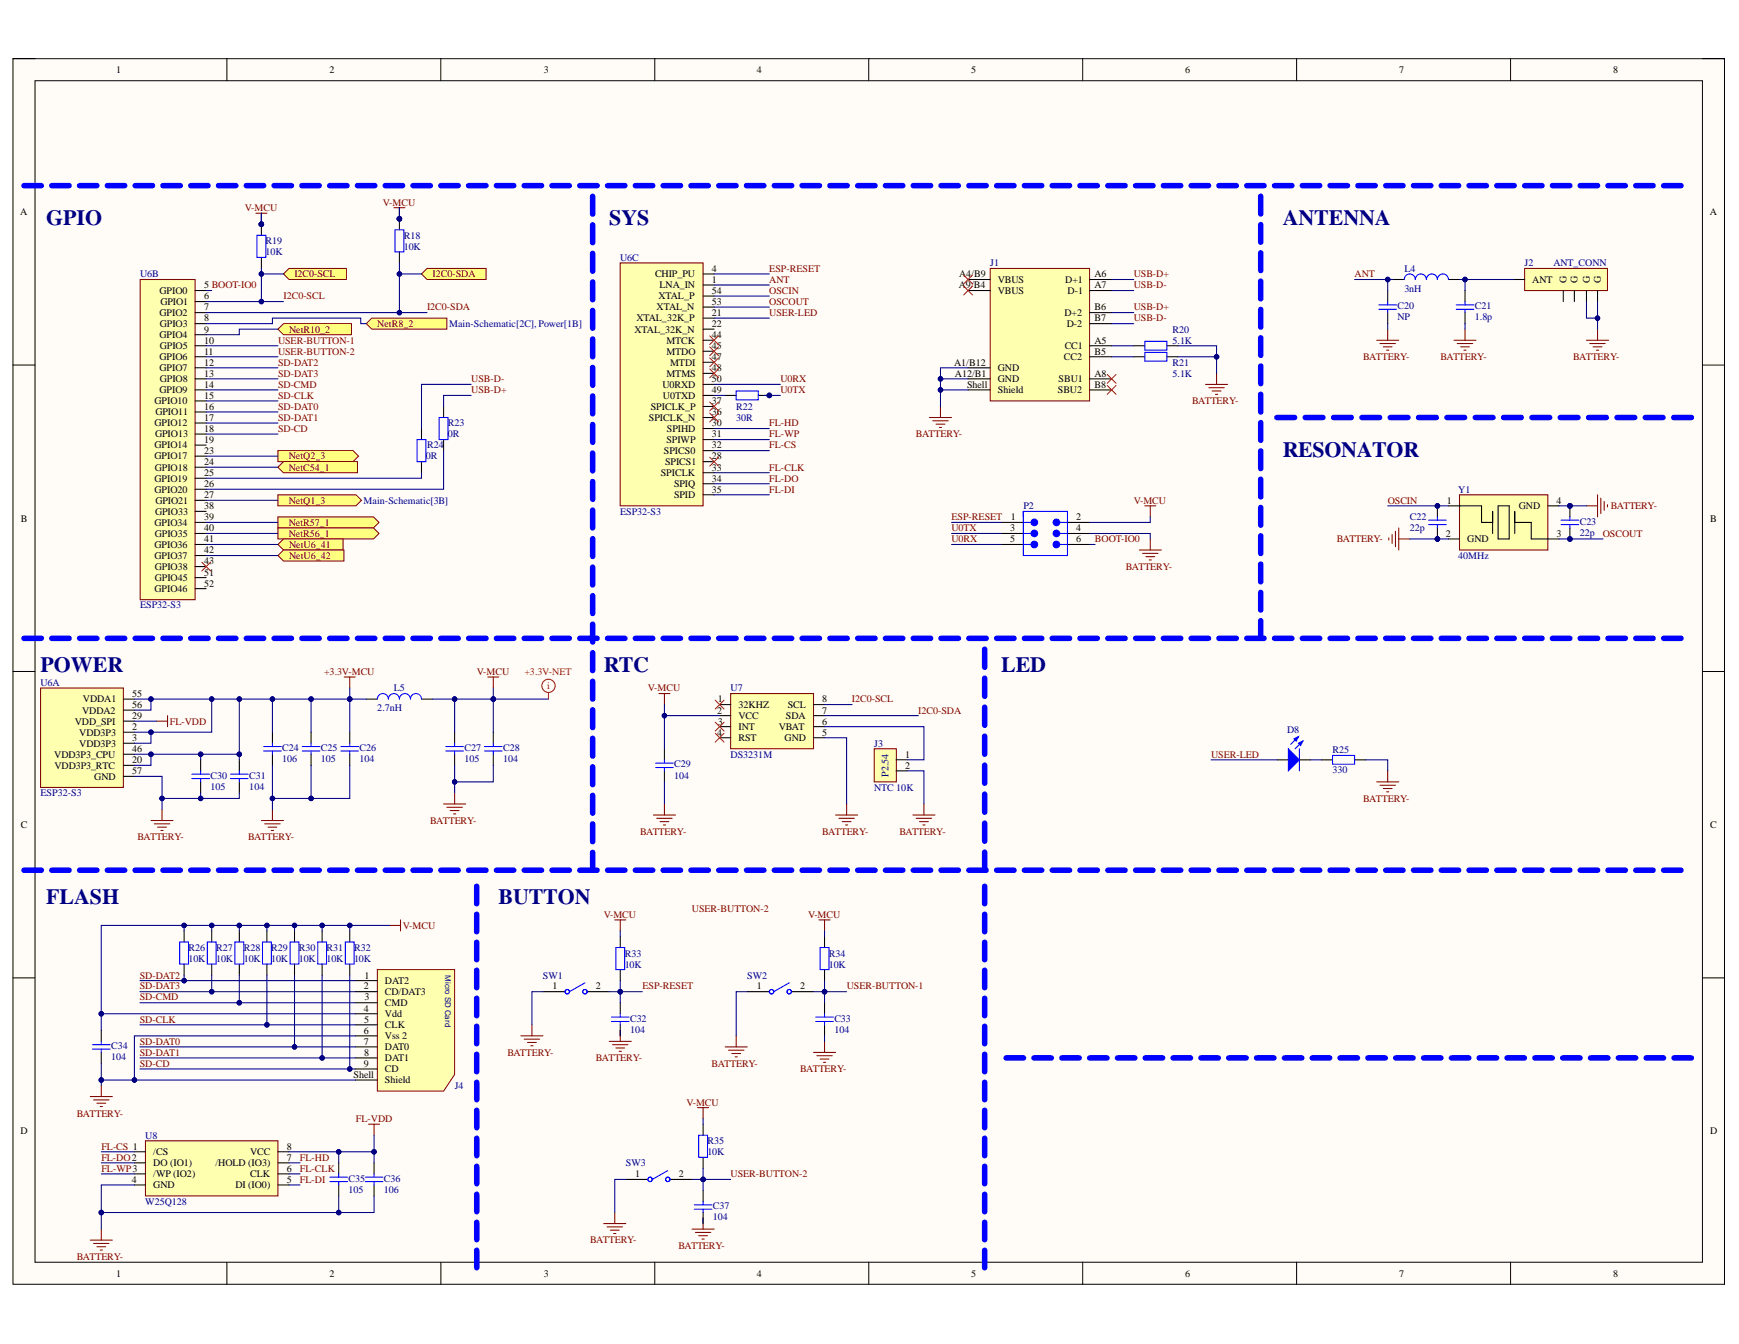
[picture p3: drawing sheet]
<svg xmlns="http://www.w3.org/2000/svg" width="279mm" height="216mm" viewBox="0 0 279 216" stroke-linecap="round" stroke-linejoin="round" font-family="sans-serif">
<defs><g id="words">
<g font-size="3.5" fill="#000080">
<text x="7.4" y="36.2">GPIO</text>
<text x="97.9" y="36.2">SYS</text>
<text x="206.1" y="36.2">ANTENNA</text>
<text x="206.1" y="73.4">RESONATOR</text>
<text x="6.5" y="108">POWER</text>
<text x="97" y="108">RTC</text>
<text x="160.9" y="108">LED</text>
<text x="7.4" y="145.2">FLASH</text>
<text x="80.1" y="145.2">BUTTON</text>
</g>
<g font-size="1.6">
<text x="18.7" y="11.7">1</text>
<text x="52.9" y="11.7">2</text>
<text x="87.4" y="11.7">3</text>
<text x="121.6" y="11.7">4</text>
<text x="156" y="11.7">5</text>
<text x="190.4" y="11.7">6</text>
<text x="224.8" y="11.7">7</text>
<text x="259.2" y="11.7">8</text>
<text x="3.3" y="34.6">A</text>
<text x="274.7" y="34.6">A</text>
<text x="25.6" y="47.2">GPIO0</text>
<text x="32.8" y="46.3">5 BOOT-IO0</text>
<text x="105.2" y="44.5">CHIP_PU</text>
<text x="106" y="46.3">LNA_IN</text>
<text x="114.4" y="43.7">4</text>
<text x="114.4" y="45.4">1</text>
<text x="114.4" y="47.2">54</text>
<text x="154.1" y="46.3">A9/B4</text>
<text x="154.1" y="44.5">A4/B9</text>
<text x="160.3" y="45.4">VBUS</text>
<text x="160.3" y="47.2">VBUS</text>
<text x="171.1" y="45.4">D+1</text>
<text x="171.5" y="47.2">D-1</text>
<text x="175.8" y="44.5">A6</text>
<text x="175.8" y="46.3">A7</text>
<text x="246.2" y="45.4">ANT</text>
<text x="251.7" y="45.4" transform="rotate(-90 251.7 45.4)">G</text>
<text x="253.5" y="45.4" transform="rotate(-90 253.5 45.4)">G</text>
<text x="255.4" y="45.4" transform="rotate(-90 255.4 45.4)">G</text>
<text x="257.2" y="45.4" transform="rotate(-90 257.2 45.4)">G</text>
<text x="25.6" y="50.8">GPIO2</text>
<text x="25.7" y="52.5">GPIO3</text>
<text x="25.8" y="49">GPIO1</text>
<text x="32.8" y="53.4">9</text>
<text x="32.8" y="51.6">8</text>
<text x="32.8" y="49.9">7</text>
<text x="32.8" y="48.1">6</text>
<text x="101.9" y="53.4">XTAL_32K_N</text>
<text x="102.2" y="51.6">XTAL_32K_P</text>
<text x="105.5" y="49.9">XTAL_N</text>
<text x="105.8" y="48.1">XTAL_P</text>
<text x="114.4" y="49">53</text>
<text x="114.4" y="50.8">21</text>
<text x="114.4" y="52.5">22</text>
<text x="171" y="50.8">D+2</text>
<text x="171.4" y="52.5">D-2</text>
<text x="175.8" y="49.9">B6</text>
<text x="175.8" y="51.6">B7</text>
<text x="25.6" y="59.6">GPIO7</text>
<text x="25.6" y="57.9">GPIO6</text>
<text x="25.6" y="54.3">GPIO4</text>
<text x="25.7" y="56.1">GPIO5</text>
<text x="32.8" y="58.7">12</text>
<text x="32.8" y="57">11</text>
<text x="32.8" y="55.2">10</text>
<text x="107.1" y="55.2">MTCK</text>
<text x="107.1" y="57">MTDO</text>
<text x="107.7" y="58.7">MTDI</text>
<text x="114.4" y="54.3">44</text>
<text x="114.4" y="56.1">45</text>
<text x="114.4" y="57.9">47</text>
<text x="114.4" y="59.6">48</text>
<text x="153.3" y="58.7">A1/B12</text>
<text x="160.3" y="59.6">GND</text>
<text x="170.9" y="57.9">CC2</text>
<text x="171.1" y="56.1">CC1</text>
<text x="175.8" y="55.2">A5</text>
<text x="175.8" y="57">B5</text>
<text x="24.8" y="65">GPIO10</text>
<text x="25.6" y="63.2">GPIO9</text>
<text x="25.7" y="61.4">GPIO8</text>
<text x="32.8" y="65.9">16</text>
<text x="32.8" y="64.1">15</text>
<text x="32.8" y="62.3">14</text>
<text x="32.8" y="60.5">13</text>
<text x="104.6" y="65.9">SPICLK_P</text>
<text x="106.4" y="62.3">U0RXD</text>
<text x="106.5" y="64.1">U0TXD</text>
<text x="107.1" y="60.5">MTMS</text>
<text x="114.4" y="61.4">50</text>
<text x="114.4" y="63.2">49</text>
<text x="114.4" y="65">37</text>
<text x="153.4" y="60.5">A12/B1</text>
<text x="155.4" y="62.3">Shell</text>
<text x="160.3" y="61.4">GND</text>
<text x="160.3" y="63.2">Shield</text>
<text x="170" y="63.2">SBU2</text>
<text x="170.1" y="61.4">SBU1</text>
<text x="175.8" y="60.5">A8</text>
<text x="175.8" y="62.3">B8</text>
<text x="24.8" y="68.5">GPIO12</text>
<text x="24.9" y="70.3">GPIO13</text>
<text x="25" y="66.7">GPIO11</text>
<text x="32.8" y="71.1">19</text>
<text x="32.8" y="69.4">18</text>
<text x="32.8" y="67.6">17</text>
<text x="104.3" y="67.6">SPICLK_N</text>
<text x="107.1" y="71.1">SPIWP</text>
<text x="107.1" y="69.4">SPIHD</text>
<text x="114.4" y="66.7">36</text>
<text x="114.4" y="68.5">30</text>
<text x="114.4" y="70.3">31</text>
<text x="24.8" y="77.4">GPIO19</text>
<text x="24.8" y="73.8">GPIO17</text>
<text x="24.8" y="72">GPIO14</text>
<text x="24.9" y="75.6">GPIO18</text>
<text x="32.8" y="76.5">25</text>
<text x="32.8" y="74.7">24</text>
<text x="32.8" y="72.9">23</text>
<text x="106.2" y="76.5">SPICLK</text>
<text x="106.7" y="72.9">SPICS0</text>
<text x="106.9" y="74.7">SPICS1</text>
<text x="114.4" y="72">32</text>
<text x="114.4" y="73.8">28</text>
<text x="114.4" y="75.6">33</text>
<text x="114.4" y="77.4">34</text>
<text x="3.3" y="83.8">B</text>
<text x="24.8" y="79.1">GPIO20</text>
<text x="24.9" y="82.7">GPIO33</text>
<text x="25" y="80.9">GPIO21</text>
<text x="32.8" y="83.6">39</text>
<text x="32.8" y="81.8">38</text>
<text x="32.8" y="80">27</text>
<text x="32.8" y="78.2">26</text>
<text x="108.3" y="78.2">SPIQ</text>
<text x="108.3" y="80">SPID</text>
<text x="114.4" y="79.1">35</text>
<text x="162.4" y="83.6">1</text>
<text x="172.9" y="83.6">2</text>
<text x="232.4" y="80.9">1</text>
<text x="244" y="81.8">GND</text>
<text x="250.1" y="80.9">4</text>
<text x="274.8" y="83.8">B</text>
<text x="24.8" y="89.8">GPIO37</text>
<text x="24.8" y="88">GPIO36</text>
<text x="24.8" y="84.5">GPIO34</text>
<text x="24.9" y="86.2">GPIO35</text>
<text x="32.8" y="88.9">42</text>
<text x="32.8" y="87.1">41</text>
<text x="32.8" y="85.4">40</text>
<text x="162.3" y="85.4">3</text>
<text x="162.3" y="87.1">5</text>
<text x="172.9" y="85.4">4</text>
<text x="172.9" y="87.1">6</text>
<text x="232.3" y="86.2">2</text>
<text x="235.7" y="87.1">GND</text>
<text x="250.1" y="86.2">3</text>
<text x="24.8" y="95.1">GPIO46</text>
<text x="24.9" y="93.3">GPIO45</text>
<text x="24.9" y="91.6">GPIO38</text>
<text x="32.8" y="94.2">52</text>
<text x="32.8" y="92.5">51</text>
<text x="32.8" y="90.7">43</text>
<text x="13.3" y="112.8">VDDA1</text>
<text x="21.2" y="113.7">56</text>
<text x="21.2" y="112">55</text>
<text x="115.4" y="112.8">1</text>
<text x="118.7" y="113.7">32KHZ</text>
<text x="126.6" y="113.7">SCL</text>
<text x="132.1" y="112.8">8</text>
<text x="12" y="116.4">VDD_SPI</text>
<text x="12.7" y="119.9">VDD3P3</text>
<text x="12.7" y="118.2">VDD3P3</text>
<text x="13.2" y="114.6">VDDA2</text>
<text x="21.2" y="119.1">3</text>
<text x="21.2" y="117.3">2</text>
<text x="21.2" y="115.5">29</text>
<text x="115.2" y="114.6">2</text>
<text x="115.2" y="118.2">4</text>
<text x="115.3" y="116.4">3</text>
<text x="118.7" y="115.5">VCC</text>
<text x="118.7" y="117.3">INT</text>
<text x="118.7" y="119.1">RST</text>
<text x="125.1" y="117.3">VBAT</text>
<text x="126.1" y="119.1">GND</text>
<text x="126.3" y="115.5">SDA</text>
<text x="132.1" y="118.2">5</text>
<text x="132.1" y="116.4">6</text>
<text x="132.1" y="114.6">7</text>
<text x="8.7" y="121.7">VDD3P3_CPU</text>
<text x="8.8" y="123.5">VDD3P3_RTC</text>
<text x="15.1" y="125.3">GND</text>
<text x="21.2" y="124.4">57</text>
<text x="21.2" y="122.6">20</text>
<text x="21.2" y="120.8">46</text>
<text x="145.4" y="121.7">1</text>
<text x="145.4" y="123.5">2</text>
<text x="3.3" y="133">C</text>
<text x="274.8" y="133">C</text>
<text x="58.5" y="158.9">2</text>
<text x="58.5" y="160.7">3</text>
<text x="58.6" y="157.2">1</text>
<text x="61.8" y="159.8">CD/DAT3</text>
<text x="61.8" y="158.1">DAT2</text>
<text x="61.8" y="161.6">CMD</text>
<text x="88.7" y="158.9">1</text>
<text x="95.7" y="158.9">2</text>
<text x="121.6" y="158.9">1</text>
<text x="128.6" y="158.9">2</text>
<text x="58.5" y="162.5">4</text>
<text x="58.5" y="166">6</text>
<text x="58.5" y="167.8">7</text>
<text x="58.5" y="164.3">5</text>
<text x="61.8" y="163.4">Vdd</text>
<text x="61.8" y="165.2">CLK</text>
<text x="61.8" y="166.9">Vss 2</text>
<text x="56.8" y="173.1">Shell</text>
<text x="58.5" y="171.4">9</text>
<text x="58.5" y="169.6">8</text>
<text x="61.8" y="168.7">DAT0</text>
<text x="61.8" y="170.5">DAT1</text>
<text x="61.8" y="172.3">CD</text>
<text x="61.8" y="174">Shield</text>
<text x="3.3" y="182.2">D</text>
<text x="24.6" y="185.6">/CS</text>
<text x="40.2" y="185.6">VCC</text>
<text x="46.1" y="184.7">8</text>
<text x="274.7" y="182.2">D</text>
<text x="21.2" y="190">4</text>
<text x="24.6" y="187.4">DO (IO1)</text>
<text x="24.6" y="189.1">/WP (IO2)</text>
<text x="24.6" y="190.9">GND</text>
<text x="34.6" y="187.4">/HOLD (IO3)</text>
<text x="37.8" y="190.9">DI (IO0)</text>
<text x="40.2" y="189.1">CLK</text>
<text x="46.1" y="190">5</text>
<text x="46.1" y="188.2">6</text>
<text x="46.1" y="186.5">7</text>
<text x="102.1" y="189.1">1</text>
<text x="109.1" y="189.1">2</text>
<text x="18.7" y="205.1">1</text>
<text x="52.9" y="205.1">2</text>
<text x="87.4" y="205.1">3</text>
<text x="121.6" y="205.1">4</text>
<text x="156" y="205.1">5</text>
<text x="190.4" y="205.1">6</text>
<text x="224.8" y="205.1">7</text>
<text x="259.2" y="205.1">8</text>
</g>
<g font-size="1.6" fill="#800000">
<text x="39.3" y="33.9">V-MCU</text>
<text x="61.5" y="33">V-MCU</text>
<text x="47.3" y="44.5">I2C0-SCL</text>
<text x="69.5" y="44.5">I2C0-SDA</text>
<text x="123.6" y="43.7">ESP-RESET</text>
<text x="123.6" y="45.4">ANT</text>
<text x="123.6" y="47.2">OSCIN</text>
<text x="182.1" y="46.3">USB-D-</text>
<text x="182.1" y="44.5">USB-D+</text>
<text x="217.6" y="44.5">ANT</text>
<text x="45.6" y="48.1">I2C0-SCL</text>
<text x="46.4" y="53.4">NetR10_2</text>
<text x="60.6" y="52.5">NetR8_2</text>
<text x="68.6" y="49.9">I2C0-SDA</text>
<text x="123.6" y="49">OSCOUT</text>
<text x="123.6" y="50.8">USER-LED</text>
<text x="182.1" y="51.6">USB-D-</text>
<text x="182.1" y="49.9">USB-D+</text>
<text x="44.7" y="55.2">USER-BUTTON-1</text>
<text x="44.7" y="57">USER-BUTTON-2</text>
<text x="44.7" y="58.7">SD-DAT2</text>
<text x="219" y="57.9">BATTERY-</text>
<text x="231.4" y="57.9">BATTERY-</text>
<text x="252.7" y="57.9">BATTERY-</text>
<text x="44.7" y="60.5">SD-DAT3</text>
<text x="44.7" y="62.3">SD-CMD</text>
<text x="44.7" y="64.1">SD-CLK</text>
<text x="44.7" y="65.9">SD-DAT0</text>
<text x="75.7" y="61.4">USB-D-</text>
<text x="75.7" y="63.2">USB-D+</text>
<text x="125.4" y="61.4">U0RX</text>
<text x="125.4" y="63.2">U0TX</text>
<text x="191.5" y="65">BATTERY-</text>
<text x="44.7" y="67.6">SD-DAT1</text>
<text x="44.7" y="69.4">SD-CD</text>
<text x="123.6" y="68.5">FL-HD</text>
<text x="123.6" y="70.3">FL-WP</text>
<text x="147.2" y="70.3">BATTERY-</text>
<text x="46.4" y="73.8">NetQ2_3</text>
<text x="46.4" y="75.6">NetC54_1</text>
<text x="123.6" y="72">FL-CS</text>
<text x="123.6" y="77.4">FL-DO</text>
<text x="123.6" y="75.6">FL-CLK</text>
<text x="46.4" y="80.9">NetQ1_3</text>
<text x="123.6" y="79.1">FL-DI</text>
<text x="152.9" y="83.6">ESP-RESET</text>
<text x="182.1" y="80.9">V-MCU</text>
<text x="223" y="80.9">OSCIN</text>
<text x="258.8" y="81.8">BATTERY-</text>
<text x="46.4" y="84.5">NetR57_1</text>
<text x="46.4" y="86.2">NetR56_1</text>
<text x="46.4" y="88">NetU6_41</text>
<text x="46.4" y="89.8">NetU6_42</text>
<text x="152.9" y="87.1">U0RX</text>
<text x="152.9" y="85.4">U0TX</text>
<text x="175.9" y="87.1">BOOT-IO0</text>
<text x="214.8" y="87.1">BATTERY-</text>
<text x="257.5" y="86.2">OSCOUT</text>
<text x="180.9" y="91.6">BATTERY-</text>
<text x="52.1" y="108.4">+3.3V-MCU</text>
<text x="76.6" y="108.4">V-MCU</text>
<text x="104.1" y="111.1">V-MCU</text>
<text x="136.9" y="112.8">I2C0-SCL</text>
<text x="27.3" y="116.4">FL-VDD</text>
<text x="147.5" y="114.6">I2C0-SDA</text>
<text x="194.6" y="121.7">USER-LED</text>
<text x="219" y="128.8">BATTERY-</text>
<text x="22.1" y="135">BATTERY-</text>
<text x="39.8" y="135">BATTERY-</text>
<text x="69.1" y="132.3">BATTERY-</text>
<text x="102.8" y="134.1">BATTERY-</text>
<text x="132.1" y="134.1">BATTERY-</text>
<text x="144.5" y="134.1">BATTERY-</text>
<text x="64.7" y="149.2">V-MCU</text>
<text x="97" y="147.4">V-MCU</text>
<text x="111.2" y="146.5">USER-BUTTON-2</text>
<text x="129.8" y="147.4">V-MCU</text>
<text x="22.5" y="157.2">SD-DAT2</text>
<text x="22.5" y="158.9">SD-DAT3</text>
<text x="22.5" y="160.7">SD-CMD</text>
<text x="103.2" y="158.9">ESP-RESET</text>
<text x="136" y="158.9">USER-BUTTON-1</text>
<text x="22.5" y="164.3">SD-CLK</text>
<text x="22.5" y="167.8">SD-DAT0</text>
<text x="22.5" y="169.6">SD-DAT1</text>
<text x="22.5" y="171.4">SD-CD</text>
<text x="81.5" y="169.6">BATTERY-</text>
<text x="95.7" y="170.5">BATTERY-</text>
<text x="114.3" y="171.4">BATTERY-</text>
<text x="128.6" y="172.3">BATTERY-</text>
<text x="12.4" y="179.4">BATTERY-</text>
<text x="110.3" y="177.6">V-MCU</text>
<text x="16.3" y="184.7">FL-CS 1</text>
<text x="57.2" y="180.3">FL-VDD</text>
<text x="16.3" y="186.5">FL-DO2</text>
<text x="16.3" y="188.2">FL-WP3</text>
<text x="48.2" y="188.2">FL-CLK</text>
<text x="48.2" y="190">FL-DI</text>
<text x="48.2" y="186.5">FL-HD</text>
<text x="117.4" y="189.1">USER-BUTTON-2</text>
<text x="12.4" y="202.4">BATTERY-</text>
<text x="94.8" y="199.8">BATTERY-</text>
<text x="109" y="200.6">BATTERY-</text>
</g>
<g font-size="1.6" fill="#000080">
<text x="42.7" y="39.2">R19</text>
<text x="42.7" y="41">10K</text>
<text x="64.9" y="38.3">R18</text>
<text x="64.9" y="40.1">10K</text>
<text x="99.6" y="41.9">U6C</text>
<text x="22.5" y="44.5">U6B</text>
<text x="159.1" y="42.8">J1</text>
<text x="225.6" y="43.7">L4</text>
<text x="225.6" y="46.9">3nH</text>
<text x="245" y="42.8">J2</text>
<text x="249.6" y="42.8">ANT_CONN</text>
<text x="72.2" y="52.5">Main-Schematic[2C], Power[1B]</text>
<text x="188.4" y="53.4">R20</text>
<text x="224.5" y="49.7">C20</text>
<text x="224.5" y="51.5">NP</text>
<text x="237" y="49.7">C21</text>
<text x="237" y="51.5">1.8p</text>
<text x="188.4" y="55.2">5.1K</text>
<text x="188.4" y="58.7">R21</text>
<text x="118.3" y="65.9">R22</text>
<text x="188.4" y="60.5">5.1K</text>
<text x="72" y="68.5">R23</text>
<text x="72" y="70.3">0R</text>
<text x="118.3" y="67.6">30R</text>
<text x="68.4" y="73.8">0R</text>
<text x="68.6" y="72">R24</text>
<text x="58.4" y="80.9">Main-Schematic[3B]</text>
<text x="99.6" y="82.7">ESP32-S3</text>
<text x="164.4" y="81.8">P2</text>
<text x="226.5" y="83.6">C22</text>
<text x="234.3" y="79.1">Y1</text>
<text x="226.5" y="85.4">22p</text>
<text x="234.3" y="89.8">40MHz</text>
<text x="253.8" y="84.3">C23</text>
<text x="253.8" y="86.1">22p</text>
<text x="22.5" y="97.7">ESP32-S3</text>
<text x="6.5" y="110.2">U6A</text>
<text x="63.3" y="111.1">L5</text>
<text x="117.4" y="111.1">U7</text>
<text x="60.6" y="114.3">2.7nH</text>
<text x="140.4" y="119.9">J3</text>
<text x="206.8" y="117.8">D8</text>
<text x="33.8" y="125.1">C30</text>
<text x="40.1" y="125.1">C31</text>
<text x="45.3" y="120.7">C24</text>
<text x="45.3" y="122.4">106</text>
<text x="51.6" y="120.7">C25</text>
<text x="51.6" y="122.4">105</text>
<text x="57.8" y="120.7">C26</text>
<text x="57.8" y="122.4">104</text>
<text x="74.6" y="120.7">C27</text>
<text x="74.6" y="122.4">105</text>
<text x="80.8" y="120.7">C28</text>
<text x="80.8" y="122.4">104</text>
<text x="108.3" y="123.3">C29</text>
<text x="108.3" y="125.1">104</text>
<text x="117.4" y="121.7">DS3231M</text>
<text x="142.8" y="124.8" transform="rotate(-90 142.8 124.8)">P2.54</text>
<text x="214.1" y="121">R25</text>
<text x="214.1" y="124.2">330</text>
<text x="6.5" y="127.9">ESP32-S3</text>
<text x="33.8" y="126.8">105</text>
<text x="40.1" y="126.8">104</text>
<text x="140.4" y="127.1">NTC 10K</text>
<text x="30.3" y="152.8">R26</text>
<text x="30.3" y="154.5">10K</text>
<text x="34.7" y="152.8">R27</text>
<text x="34.7" y="154.5">10K</text>
<text x="39.2" y="152.8">R28</text>
<text x="39.2" y="154.5">10K</text>
<text x="43.6" y="152.8">R29</text>
<text x="43.6" y="154.5">10K</text>
<text x="48" y="152.8">R30</text>
<text x="48" y="154.5">10K</text>
<text x="52.5" y="152.8">R31</text>
<text x="52.5" y="154.5">10K</text>
<text x="56.9" y="152.8">R32</text>
<text x="56.9" y="154.5">10K</text>
<text x="100.4" y="153.7">R33</text>
<text x="100.4" y="155.4">10K</text>
<text x="133.2" y="153.7">R34</text>
<text x="133.2" y="155.4">10K</text>
<text x="87.2" y="157.2">SW1</text>
<text x="120" y="157.2">SW2</text>
<text x="101.2" y="164.1">C32</text>
<text x="101.2" y="165.9">104</text>
<text x="134.1" y="164.1">C33</text>
<text x="134.1" y="165.9">104</text>
<text x="17.9" y="168.5">C34</text>
<text x="17.9" y="170.3">104</text>
<text x="73.1" y="174.9">J4</text>
<text x="23.3" y="182.9">U8</text>
<text x="113.7" y="183.8">R35</text>
<text x="113.7" y="185.6">10K</text>
<text x="56" y="189.8">C35</text>
<text x="56" y="191.6">105</text>
<text x="61.7" y="189.8">C36</text>
<text x="61.7" y="191.6">106</text>
<text x="100.5" y="187.4">SW3</text>
<text x="23.3" y="193.5">W25Q128</text>
<text x="114.6" y="194.3">C37</text>
<text x="114.6" y="196">104</text>
</g>
<g font-size="1.6" fill="#f00">
<text x="84.3" y="108.4">+3.3V-NET</text>
<text x="87.9" y="110.7">i</text>
</g>
<text font-size="1.3" fill="#000080" x="71.5" y="156.7" transform="rotate(90 71.5 156.7)">Micro SD Card</text>
</g></defs>
<path d="M2.1 9.4h275v196.9h-275z" fill-rule="evenodd" fill="#fffcf8"/>
<path d="M2.1 9.4h275v196.9h-275z" fill="none" stroke="#000" stroke-width=".16"/>
<path d="M5.6 13h267.9v189.8h-267.9z" fill-rule="evenodd" fill="#fffcf8"/>
<g fill="none" stroke="#000" stroke-width=".16">
<path d="M2.1 9.4h3.5M5.6 13h267.9v189.8h-267.9zM36.5 9.4v3.6M70.8 9.4v3.6M105.2 9.4v3.6M139.6 9.4v3.6M174 9.4v3.6M208.3 9.4v3.6M242.7 9.4v3.6M273.5 9.4h3.6v3.6M2.1 58.6h3.5M273.5 58.6h3.6"/>
<path d="M2.1 107.9h3.5M273.5 107.9h3.6M2.1 157.1h3.5M273.5 157.1h3.6M36.5 202.8v3.5M70.8 202.8v3.5M105.2 202.8v3.5M139.6 202.8v3.5M174 202.8v3.5M208.3 202.8v3.5M242.7 202.8v3.5M277.1 202.8v3.5"/>
</g>
<path d="M6.5 110.5h13.3v16h-13.3z" fill-rule="evenodd" fill="#ffffb0"/>
<path d="M6.5 110.5h13.3v16h-13.3z" fill="none" stroke="#800000" stroke-width=".17"/>
<path d="M19.8 119.4h1.8M19.8 117.6h1.8M19.8 115.8h1.8M19.8 114.1h1.8M19.8 112.3h1.8M19.8 124.7h1.8M19.8 122.9h1.8M19.8 121.2h1.8" fill="none" stroke="#000" stroke-width=".17"/>
<path d="M22.5 44.9h8.9v51.4h-8.9z" fill-rule="evenodd" fill="#ffffb0"/>
<path d="M22.5 44.9h8.9v51.4h-8.9z" fill="none" stroke="#800000" stroke-width=".17"/>
<g fill="none" stroke="#000" stroke-width=".17">
<path d="M31.4 59.1h1.7M31.4 57.3h1.7M31.4 55.5h1.7M31.4 53.8h1.7M31.4 52h1.7M31.4 50.2h1.7M31.4 48.4h1.7M31.4 46.7h1.7M31.4 78.6h1.7M31.4 76.8h1.7M31.4 75.1h1.7M31.4 73.3h1.7"/>
<path d="M31.4 71.5h1.7M31.4 69.7h1.7M31.4 68h1.7M31.4 66.2h1.7M31.4 64.4h1.7M31.4 62.6h1.7M31.4 60.9h1.7M31.4 94.6h1.7M31.4 92.8h1.7M31.4 91h1.7M31.4 89.2h1.7M31.4 87.5h1.7"/>
<path d="M31.4 85.7h1.7M31.4 83.9h1.7M31.4 82.1h1.7M31.4 80.4h1.7"/>
</g>
<path d="M99.6 42.2h13.4v39.1h-13.4z" fill-rule="evenodd" fill="#ffffb0"/>
<g fill="none" stroke="#800000" stroke-width=".17">
<path d="M99.6 42.2h13.4v39.1h-13.4zM221.2 54.7h3.5M221.7 55.2h2.5M222.2 55.7h1.5M222.8 56.3h.3M223 52.9v1.8M233.6 54.7h3.5M234.1 55.2h2.5M234.7 55.7h1.4M235.2 56.3h.4M235.4 52.9v1.8M24.3 131.8h3.5"/>
<path d="M24.8 132.3h2.5M25.3 132.9h1.4M25.9 133.4h.3M26 130v1.8M98.8 147.8h1.7M99.7 147.8v1.8M97.9 167.3h3.5M98.4 167.8h2.5M98.9 168.3h1.5M99.5 168.9h.3M99.7 165.5v1.8"/>
</g>
<g fill="none" stroke="#000" stroke-width=".17">
<path d="M113 44h1.7M113 45.8h1.7M113 47.6h1.7M113 49.3h1.7M113 51.1h1.7M113 52.9h1.7M113 54.7h1.7M113 56.4h1.7M113 58.2h1.7M113 60h1.7M223 46.7v1.8M223 50.2v1.8"/>
<path d="M223.8 44.9h1.8M232.7 44.9h1.8M235.4 46.7v1.8M235.4 50.2v1.8M113 61.7h1.7M113 63.5h1.7M113 65.3h1.7M113 67.1h1.7M113 68.8h1.7M113 70.6h1.7M113 72.4h1.7M113 74.2h1.7"/>
<path d="M113 75.9h1.7M113 77.7h1.7M113 79.5h1.7M99.7 150.4v1.8M99.7 155.8v1.7M99.7 161.1v1.8M99.7 164.6v1.8"/>
</g>
<g fill="none" stroke="#00f" stroke-width=".17">
<path d="M221.5 49h2.9M221.5 49.7h2.9M223 48.5v.5M223 49.7v.5M225.6 44.9a.89 .89 0 0 1 .9-.9 .89 .89 0 0 1 .9 .9 .89 .89 0 0 1 .9-.9 .89 .89 0 0 1 .9 .9 .88 .88 0 0 1 .9-.9 .88 .88 0 0 1 .8 .9 .89 .89 0 0 1 .9-.9 .89 .89 0 0 1 .9 .9M234 49h2.8M234 49.7h2.8M235.4 48.5v.5M235.4 49.7v.5M98.9 152.2h1.5v3.6h-1.5zM98.2 164.1h2.9M98.2 163.4h2.9"/>
<path d="M99.7 162.9v.5M99.7 164.1v.5"/>
</g>
<path d="M23.4 183.3h21.3v8.8h-21.3z" fill-rule="evenodd" fill="#ffffb0"/>
<g fill="none" stroke="#800000" stroke-width=".17">
<path d="M25.1 115.8h1.8M26.9 115v1.7M42 131.8h3.5M42.5 132.3h2.5M43.1 132.9h1.4M43.6 133.4h.4M43.8 130v1.8M71.3 129.1h3.5M71.8 129.7h2.5M72.3 130.2h1.5M72.9 130.7h.3M73 127.4v1.7"/>
<path d="M14.5 199.2h3.6M15 199.8h2.5M16.3 197.4v1.8M23.4 183.3h21.3v8.8h-21.3zM59.2 180.6h1.8M60.1 180.6v1.8M15.6 200.3h1.4M16.1 200.8h.4"/>
</g>
<g fill="none" stroke="#000" stroke-width=".17">
<path d="M43.8 117.6v1.8M50 117.6v1.8M56.2 117.6v1.8M73 117.6v1.8M79.3 117.6v1.8M32.2 122.1v1.7M32.2 125.6v1.8M38.5 122.1v1.7M38.5 125.6v1.8M43.8 121.2v1.7M50 121.2v1.7M56.2 121.2v1.7"/>
<path d="M73 121.2v1.7M79.3 121.2v1.7M21.6 185h1.8M21.6 186.8h1.8M21.6 188.6h1.8M21.6 190.4h1.8M44.7 185h1.7M44.7 186.8h1.7M44.7 188.6h1.7M44.7 190.4h1.7M54.4 186.8v1.8M54.4 190.4v1.7"/>
<path d="M60.1 186.8v1.8M60.1 190.4v1.7"/>
</g>
<g fill="none" stroke="#00f" stroke-width=".17">
<path d="M42.4 119.9h2.8M43.8 119.4v.5M48.6 119.9h2.8M50 119.4v.5M54.8 119.9h2.8M56.2 119.4v.5M71.6 119.9h2.9M73 119.4v.5M77.8 119.9h2.9M79.3 119.4v.5M30.8 124.4h2.9M30.8 125.1h2.9"/>
<path d="M32.2 123.8v.6M32.2 125.1v.5M37 124.4h2.9M37 125.1h2.9M38.5 123.8v.6M38.5 125.1v.5M42.4 120.6h2.8M43.8 120.6v.6M48.6 120.6h2.8M50 120.6v.6M54.8 120.6h2.8M56.2 120.6v.6"/>
<path d="M71.6 120.6h2.9M73 120.6v.6M77.8 120.6h2.9M79.3 120.6v.6M53 189.1h2.8M53 189.8h2.8M54.4 188.6v.5M54.4 189.8v.6M58.7 189.1h2.8M58.7 189.8h2.8M60.1 188.6v.5M60.1 189.8v.6"/>
</g>
<path d="M234.5 79.5h14.2v8.9h-14.2z" fill-rule="evenodd" fill="#ffffb0"/>
<path d="M234.5 79.5h14.2v8.9h-14.2z" fill="none" stroke="#800000" stroke-width=".17"/>
<path d="M232.7 81.3h5.3v2.6h1.8M232.7 86.6h1.8M239.8 82.1v3.6M240.7 81.3h1.8v5.3h-1.8zM243.4 83.9h2.6v2.7h4.5M243.4 82.1v3.6M248.7 81.3h1.8" fill="none" stroke="#000" stroke-width=".17"/>
<circle cx="230.9" cy="86.6" r=".35" fill="#000080"/>
<circle cx="230.9" cy="86.6" r=".35" fill="none" stroke="#000080" stroke-width=".16"/>
<circle cx="230.9" cy="81.3" r=".35" fill="#000080"/>
<circle cx="230.9" cy="81.3" r=".35" fill="none" stroke="#000080" stroke-width=".16"/>
<path d="M230.9 84.8v1.8" fill="none" stroke="#000" stroke-width=".17"/>
<circle cx="230.9" cy="86.6" r=".35" fill="#000080"/>
<circle cx="230.9" cy="86.6" r=".35" fill="none" stroke="#000080" stroke-width=".16"/>
<path d="M230.9 81.3v1.7" fill="none" stroke="#000" stroke-width=".17"/>
<circle cx="230.9" cy="81.3" r=".35" fill="#000080"/>
<circle cx="230.9" cy="81.3" r=".35" fill="none" stroke="#000080" stroke-width=".16"/>
<path d="M229.5 83.6h2.9M229.5 84.3h2.9M230.9 83v.6M230.9 84.3v.5" fill="none" stroke="#00f" stroke-width=".17"/>
<circle cx="252.2" cy="86.6" r=".35" fill="#000080"/>
<circle cx="252.2" cy="86.6" r=".35" fill="none" stroke="#000080" stroke-width=".16"/>
<circle cx="252.2" cy="81.3" r=".35" fill="#000080"/>
<circle cx="252.2" cy="81.3" r=".35" fill="none" stroke="#000080" stroke-width=".16"/>
<path d="M252.2 84.8v1.8" fill="none" stroke="#000" stroke-width=".17"/>
<circle cx="252.2" cy="86.6" r=".35" fill="#000080"/>
<circle cx="252.2" cy="86.6" r=".35" fill="none" stroke="#000080" stroke-width=".16"/>
<path d="M252.2 81.3v1.7" fill="none" stroke="#000" stroke-width=".17"/>
<circle cx="252.2" cy="81.3" r=".35" fill="#000080"/>
<circle cx="252.2" cy="81.3" r=".35" fill="none" stroke="#000080" stroke-width=".16"/>
<path d="M250.8 83.6h2.9M250.8 84.3h2.9M252.2 83v.6M252.2 84.3v.5" fill="none" stroke="#00f" stroke-width=".17"/>
<path d="M256.7 79.5v3.5M223.1 86.4v.4M223.7 85.9v1.4M224.2 85.3v2.5M224.7 84.8v3.6M224.7 86.6h1.8M254.9 81.3h1.8M257.2 80v2.5M257.7 80.6v1.4M258.3 81.1v.3" fill="none" stroke="#800000" stroke-width=".17"/>
<circle cx="123.6" cy="63.5" r=".36" fill="#000080"/>
<circle cx="123.6" cy="63.5" r=".36" fill="none" stroke="#000080" stroke-width=".16"/>
<path d="M121.8 63.5h1.8" fill="none" stroke="#000" stroke-width=".17"/>
<circle cx="123.6" cy="63.5" r=".36" fill="#000080"/>
<circle cx="123.6" cy="63.5" r=".36" fill="none" stroke="#000080" stroke-width=".16"/>
<path d="M116.5 63.5h1.8M160.9 85.7h3.5M160.9 83.9h3.5" fill="none" stroke="#000" stroke-width=".17"/>
<path d="M118.3 62.8h3.5v1.4h-3.5zM164.4 85.7h1.3" fill="none" stroke="#00f" stroke-width=".17"/>
<path d="M114 64.6l1.4 1.4M114 66.4l1.4 1.4M114 73.5l1.4 1.4M115.4 64.6l-1.4 1.4M115.4 66.4l-1.4 1.4M115.4 73.5l-1.4 1.4" fill="none" stroke="#f00" stroke-width=".16"/>
<circle cx="166.2" cy="85.7" r=".53" fill="#00f"/>
<g fill="none" stroke="#00f" stroke-width=".17">
<path d="M164.4 83.9h1.3M170.3 85.7h1.2"/>
<circle cx="166.2" cy="85.7" r=".53"/>
</g>
<path d="M171.5 85.7h3.6M171.5 83.9h3.6" fill="none" stroke="#000" stroke-width=".17"/>
<circle cx="169.7" cy="85.7" r=".53" fill="#00f"/>
<g fill="none" stroke="#00f" stroke-width=".17">
<path d="M170.3 83.9h1.2"/>
<circle cx="169.7" cy="85.7" r=".53"/>
</g>
<circle cx="169.7" cy="83.9" r=".53" fill="#00f"/>
<g fill="none" stroke="#00f" stroke-width=".17">
<path d="M164.4 87.5h1.3"/>
<circle cx="169.7" cy="83.9" r=".53"/>
</g>
<path d="M160.9 87.5h3.5M171.5 87.5h3.6" fill="none" stroke="#000" stroke-width=".17"/>
<circle cx="166.2" cy="87.5" r=".53" fill="#00f"/>
<g fill="none" stroke="#00f" stroke-width=".17">
<path d="M170.3 87.5h1.2"/>
<circle cx="166.2" cy="87.5" r=".53"/>
</g>
<circle cx="169.7" cy="87.5" r=".53" fill="#00f"/>
<g fill="none" stroke="#00f" stroke-width=".17">
<path d="M164.4 82.1h7.1v7.1h-7.1z"/>
<circle cx="169.7" cy="87.5" r=".53"/>
</g>
<circle cx="166.2" cy="83.9" r=".53" fill="#00f"/>
<g fill="none" stroke="#00f" stroke-width=".17">
<path d="M94 157.9l-2.5 1.4"/>
<circle cx="166.2" cy="83.9" r=".53"/>
<circle cx="91.1" cy="159.3" r=".35"/>
<circle cx="94" cy="159.3" r=".36"/>
</g>
<path d="M183 88.4h3.6M183.6 88.9h2.5M183.9 81.3h1.8M184.1 89.4h1.4M184.6 90h.4M184.8 81.3v1.7M184.8 86.6v1.8M83.7 166.4h3.5M84.2 166.9h2.5M84.8 167.5h1.4M85.3 168h.3M85.5 164.6v1.8" fill="none" stroke="#800000" stroke-width=".17"/>
<path d="M87.2 159.3h3.6M94.3 159.3h3.6" fill="none" stroke="#000" stroke-width=".17"/>
<path d="M60.6 155.8h12.4v16.8l-1.7 2.7h-10.7z" fill-rule="evenodd" fill="#ffffb0"/>
<path d="M60.6 155.8h12.4v16.8l-1.7 2.7h-10.7z" fill="none" stroke="#800000" stroke-width=".16"/>
<path d="M57.1 159.3h3.5M57.1 157.5h3.5M16.3 165.5v1.8M16.3 169.1v1.7M57.1 161.1h3.5M57.1 162.9h3.5M57.1 164.6h3.5M57.1 166.4h3.5M57.1 168.2h3.5M57.1 169.9h3.5M57.1 171.7h3.5M57.1 173.5h3.5" fill="none" stroke="#000" stroke-width=".17"/>
<path d="M14.5 176.2h3.6M15 176.7h2.5M15.6 177.2h1.4M16.1 177.7h.4M16.3 174.4v1.8" fill="none" stroke="#800000" stroke-width=".17"/>
<path d="M14.9 167.8h2.8M14.9 168.5h2.8M16.3 167.3v.5M16.3 168.5v.6" fill="none" stroke="#00f" stroke-width=".17"/>
<circle cx="42" cy="36" r=".36" fill="#000080"/>
<circle cx="42" cy="36" r=".36" fill="none" stroke="#000080" stroke-width=".16"/>
<path d="M42 36v1.8" fill="none" stroke="#000" stroke-width=".17"/>
<circle cx="42" cy="36" r=".36" fill="#000080"/>
<circle cx="42" cy="36" r=".36" fill="none" stroke="#000080" stroke-width=".16"/>
<path d="M42 41.3v1.8" fill="none" stroke="#000" stroke-width=".17"/>
<path d="M41.3 37.8h1.4v3.5h-1.4z" fill="none" stroke="#00f" stroke-width=".17"/>
<circle cx="64.2" cy="35.1" r=".35" fill="#000080"/>
<circle cx="64.2" cy="35.1" r=".35" fill="none" stroke="#000080" stroke-width=".16"/>
<path d="M64.2 35.1v1.8" fill="none" stroke="#000" stroke-width=".17"/>
<circle cx="64.2" cy="35.1" r=".35" fill="#000080"/>
<circle cx="64.2" cy="35.1" r=".35" fill="none" stroke="#000080" stroke-width=".16"/>
<path d="M64.2 40.5v1.7" fill="none" stroke="#000" stroke-width=".17"/>
<path d="M63.5 36.9h1.4v3.6h-1.4z" fill="none" stroke="#00f" stroke-width=".17"/>
<path d="M41.1 34.3h1.8M42 34.3v1.7" fill="none" stroke="#800000" stroke-width=".17"/>
<circle cx="42" cy="36" r=".36" fill="#000080"/>
<circle cx="42" cy="36" r=".36" fill="none" stroke="#000080" stroke-width=".16"/>
<path d="M63.3 33.4h1.8M64.2 33.4v1.7" fill="none" stroke="#800000" stroke-width=".17"/>
<circle cx="64.2" cy="35.1" r=".35" fill="#000080"/>
<circle cx="64.2" cy="35.1" r=".35" fill="none" stroke="#000080" stroke-width=".16"/>
<g fill="none" stroke="#00f" stroke-width=".89">
<path d="M3.9 29.8h2.7M8.3 29.8h2.8M12.8 29.8h2.8M17.2 29.8h2.8M21.7 29.8h2.8M26.2 29.8h2.8M30.6 29.8h2.8M35.1 29.8h2.8M39.6 29.8h2.8M44 29.8h2.8M48.5 29.8h2.8M53 29.8h2.8"/>
<path d="M57.4 29.8h2.8M61.9 29.8h2.8M66.4 29.8h2.8M70.8 29.8h2.8M75.3 29.8h2.8M79.8 29.8h2.7M84.2 29.8h2.8M88.7 29.8h2.8M93.2 29.8h2.7M95.2 31.5v2.9M95.2 36.1v2.9M97.6 29.8h2.8"/>
<path d="M102.1 29.8h2.8M106.5 29.8h2.8M111 29.8h2.8M115.5 29.8h2.8M119.9 29.8h2.8M124.4 29.8h2.8M128.9 29.8h2.8M133.3 29.8h2.8M137.8 29.8h2.8M142.3 29.8h2.8M146.7 29.8h2.8M151.2 29.8h2.8"/>
<path d="M155.7 29.8h2.7M160.1 29.8h2.8M164.6 29.8h2.8M169.1 29.8h2.7M173.5 29.8h2.8M178 29.8h2.8M182.5 29.8h2.7M186.9 29.8h2.8M191.4 29.8h2.8M195.8 29.8h2.8M200.3 29.8h2.8M202.6 31.5v2.9"/>
<path d="M202.6 36.1v2.8M204.8 29.8h2.8M209.2 29.8h2.8M213.7 29.8h2.8M218.2 29.8h2.8M222.6 29.8h2.8M227.1 29.8h2.8M231.6 29.8h2.8M236 29.8h2.8M240.5 29.8h2.8M245 29.8h2.8M249.4 29.8h2.8"/>
<path d="M253.9 29.8h2.8M258.4 29.8h2.7M262.8 29.8h2.8M267.3 29.8h2.8M95.2 40.7v2.9M95.2 45.3v2.9M95.2 49.9v2.8M95.2 54.5v2.8M95.2 59v2.9M202.6 40.6v2.9M202.6 45.2v2.8M202.6 49.7v2.9"/>
<path d="M202.6 54.3v2.8M202.6 58.8v2.8M95.2 63.6v2.9M95.2 68.2v2.9M95.2 72.8v2.8M95.2 77.4v2.8M202.6 63.3v2.9M202.6 67.9v2.8M202.6 72.4v2.9M202.6 77v2.8M205.1 67.1h2.9M209.7 67.1h2.9"/>
<path d="M214.3 67.1h2.8M218.8 67.1h2.9M223.4 67.1h2.8M227.9 67.1h2.9M232.5 67.1h2.8M237 67.1h2.9M241.6 67.1h2.8M246.1 67.1h2.9M250.7 67.1h2.8M255.2 67.1h2.9M259.8 67.1h2.8M264.3 67.1h2.9"/>
<path d="M268.9 67.1h2.9M95.2 81.9v2.9M95.2 86.5v2.9M95.2 91.1v2.9M95.2 95.7v2.9M202.6 81.5v2.9M202.6 86.1v2.8M202.6 90.6v2.9M202.6 95.2v2.8M202.6 99.7v2.8M3.9 102.5h2.7M8.3 102.5h2.8"/>
<path d="M12.8 102.5h2.8M17.2 102.5h2.8M21.7 102.5h2.8M26.2 102.5h2.8M30.6 102.5h2.8M35.1 102.5h2.8M39.6 102.5h2.8M44 102.5h2.8M48.5 102.5h2.8M53 102.5h2.8M57.4 102.5h2.8M61.9 102.5h2.8"/>
<path d="M66.4 102.5h2.8M70.8 102.5h2.8M75.3 102.5h2.8M79.8 102.5h2.7M84.2 102.5h2.8M88.7 102.5h2.8M93.2 102.5h2.7M95.2 100.3v2.8M95.2 104.9v2.8M95.2 109.4v2.9M95.2 114v2.9M95.2 118.6v2.9"/>
<path d="M97.6 102.5h2.8M102.1 102.5h2.8M106.5 102.5h2.8M111 102.5h2.8M115.5 102.5h2.8M119.9 102.5h2.8M124.4 102.5h2.8M128.9 102.5h2.8M133.3 102.5h2.8M137.8 102.5h2.8M142.3 102.5h2.8M146.7 102.5h2.8"/>
<path d="M151.2 102.5h2.8M155.7 102.5h2.7M158.2 104.3v2.9M158.2 108.9v3M158.2 113.6v2.9M158.2 118.3v2.9M160.1 102.5h2.8M164.6 102.5h2.8M169.1 102.5h2.7M173.5 102.5h2.8M178 102.5h2.8M182.5 102.5h2.7"/>
<path d="M186.9 102.5h2.8M191.4 102.5h2.8M195.8 102.5h2.8M200.3 102.5h2.8M204.8 102.5h2.8M209.2 102.5h2.8M213.7 102.5h2.8M218.2 102.5h2.8M222.6 102.5h2.8M227.1 102.5h2.8M231.6 102.5h2.8M236 102.5h2.8"/>
<path d="M240.5 102.5h2.8M245 102.5h2.8M249.4 102.5h2.8M253.9 102.5h2.8M258.4 102.5h2.7M262.8 102.5h2.8M267.3 102.5h2.8M3.9 139.8h2.7M8.3 139.8h2.8M12.8 139.8h2.8M17.2 139.8h2.8M21.7 139.8h2.8"/>
<path d="M26.2 139.8h2.8M30.6 139.8h2.8M35.1 139.8h2.8M39.6 139.8h2.8M44 139.8h2.8M48.5 139.8h2.8M53 139.8h2.8M57.4 139.8h2.8M61.9 139.8h2.8M66.4 139.8h2.8M70.8 139.8h2.8M75.3 139.8h2.8"/>
<path d="M79.8 139.8h2.7M84.2 139.8h2.8M88.7 139.8h2.8M93.2 139.8h2.7M95.2 123.2v2.8M95.2 127.8v2.8M95.2 132.3v2.9M95.2 136.9v2.9M97.6 139.8h2.8M102.1 139.8h2.8M106.5 139.8h2.8M111 139.8h2.8"/>
<path d="M115.5 139.8h2.8M119.9 139.8h2.8M124.4 139.8h2.8M128.9 139.8h2.8M133.3 139.8h2.8M137.8 139.8h2.8M142.3 139.8h2.8M146.7 139.8h2.8M151.2 139.8h2.8M155.7 139.8h2.7M158.2 122.9v2.9M158.2 127.6v2.9"/>
<path d="M158.2 132.2v2.9M158.2 136.9v2.9M160.1 139.8h2.8M164.6 139.8h2.8M169.1 139.8h2.7M173.5 139.8h2.8M178 139.8h2.8M182.5 139.8h2.7M186.9 139.8h2.8M191.4 139.8h2.8M195.8 139.8h2.8M200.3 139.8h2.8"/>
<path d="M204.8 139.8h2.8M209.2 139.8h2.8M213.7 139.8h2.8M218.2 139.8h2.8M222.6 139.8h2.8M227.1 139.8h2.8M231.6 139.8h2.8M236 139.8h2.8M240.5 139.8h2.8M245 139.8h2.8M249.4 139.8h2.8M253.9 139.8h2.8"/>
<path d="M258.4 139.8h2.7M262.8 139.8h2.8M267.3 139.8h2.8M76.6 142.4v2.8M76.6 146.9v2.8M76.6 151.4v2.8M76.6 155.9v2.8M158.2 142.4v2.8M158.2 146.9v2.8M158.2 151.4v2.8M158.2 155.9v2.8M76.6 160.4v2.8"/>
<path d="M76.6 164.9v2.8M76.6 169.4v2.8M76.6 173.9v2.8M76.6 178.4v2.8M158.2 160.4v2.8M158.2 164.9v2.8M158.2 169.4v2.8M158.2 173.9v2.8M158.2 178.4v2.8M161.7 169.9h2.7M166.1 169.9h2.8M170.6 169.9h2.8"/>
<path d="M175.1 169.9h2.8M179.5 169.9h2.8M184 169.9h2.8M188.5 169.9h2.8M193 169.9h2.7M197.4 169.9h2.8M201.9 169.9h2.8M206.4 169.9h2.8M210.8 169.9h2.8M215.3 169.9h2.8M219.8 169.9h2.8M224.2 169.9h2.8"/>
<path d="M228.7 169.9h2.8M233.2 169.9h2.8M237.7 169.9h2.8M242.1 169.9h2.8M246.6 169.9h2.8M251.1 169.9h2.8M255.5 169.9h2.8M260 169.9h2.8M264.5 169.9h2.8M269 169.9h2.8M76.6 182.8v2.9M76.6 187.3v2.9"/>
<path d="M76.6 191.8v2.9M76.6 196.3v2.8M158.2 182.8v2.9M158.2 187.3v2.9M158.2 191.8v2.9M158.2 196.3v2.8M76.6 200.8v2.9M158.2 200.8v2.9"/>
</g>
<g fill="none" stroke="#000" stroke-width=".17">
<path d="M58.9 112.3h1.7M67.7 112.3h1.8M29.6 149.6v1.7M29.6 154.9v1.7M34 149.6v1.7M34 154.9v1.7M38.5 149.6v1.7M38.5 154.9v1.7M42.9 149.6v1.7M42.9 154.9v1.7M47.3 149.6v1.7M47.3 154.9v1.7"/>
<path d="M51.8 149.6v1.7M51.8 154.9v1.7M56.2 149.6v1.7M56.2 154.9v1.7"/>
</g>
<path d="M60.6 112.3a.89 .89 0 0 1 .9-.9 .89 .89 0 0 1 .9 .9 .89 .89 0 0 1 .9-.9 .89 .89 0 0 1 .9 .9 .89 .89 0 0 1 .9-.9 .89 .89 0 0 1 .8 .9 .89 .89 0 0 1 .9-.9 .89 .89 0 0 1 .9 .9M28.9 151.3h1.4v3.6h-1.4zM33.3 151.3h1.4v3.6h-1.4zM37.7 151.3h1.5v3.6h-1.5zM42.2 151.3h1.4v3.6h-1.4zM46.6 151.3h1.4v3.6h-1.4zM51 151.3h1.5v3.6h-1.5zM55.5 151.3h1.4v3.6h-1.4z" fill="none" stroke="#00f" stroke-width=".17"/>
<path d="M55.3 108.8h1.8M56.2 108.8v1.7M78.4 108.8h1.7M79.3 108.8v1.7M62.6 148.7h1.7M64.3 147.8v1.8" fill="none" stroke="#800000" stroke-width=".17"/>
<path d="M114 53.9l1.4 1.5M114 55.7l1.4 1.4M114 57.5l1.4 1.4M115.4 53.9l-1.4 1.5M115.4 55.7l-1.4 1.4M115.4 57.5l-1.4 1.4" fill="none" stroke="#f00" stroke-width=".16"/>
<path d="M44.6 72.4h12.1l.9 .9-.9 .9h-12.1z" fill-rule="evenodd" fill="#ffff80"/>
<path d="M44.6 72.4h12.1l.9 .9-.9 .9h-12.1z" fill="none" stroke="#800000" stroke-width=".16"/>
<path d="M44.6 75.1l.9-.9h11.9v1.7h-11.9z" fill-rule="evenodd" fill="#ffff80"/>
<path d="M44.6 75.1l.9-.9h11.9v1.7h-11.9z" fill="none" stroke="#800000" stroke-width=".16"/>
<path d="M44.6 83h15.4l.9 .9-.9 .9h-15.4z" fill-rule="evenodd" fill="#ffff80"/>
<path d="M44.6 83h15.4l.9 .9-.9 .9h-15.4z" fill="none" stroke="#800000" stroke-width=".16"/>
<path d="M44.6 84.8h15.4l.9 .9-.9 .9h-15.4z" fill-rule="evenodd" fill="#ffff80"/>
<path d="M44.6 84.8h15.4l.9 .9-.9 .9h-15.4z" fill="none" stroke="#800000" stroke-width=".16"/>
<path d="M44.6 79.5h12.6l.9 .9-.9 .9h-12.6z" fill-rule="evenodd" fill="#ffff80"/>
<path d="M44.6 79.5h12.6l.9 .9-.9 .9h-12.6z" fill="none" stroke="#800000" stroke-width=".16"/>
<path d="M114 59.3l1.4 1.4M115.4 59.3l-1.4 1.4" fill="none" stroke="#f00" stroke-width=".16"/>
<path d="M159.1 43.1h16v21.3h-16z" fill-rule="evenodd" fill="#ffffb0"/>
<path d="M159.1 43.1h16v21.3h-16z" fill="none" stroke="#800000" stroke-width=".16"/>
<g fill="none" stroke="#000" stroke-width=".17">
<path d="M155.5 59.1h3.6M155.5 44.9h3.6M155.5 46.7h3.6M175.1 44.9h3.5M175.1 55.5h3.5M175.1 46.7h3.5M175.1 57.3h3.5M175.1 50.2h3.5M175.1 52h3.5M182.2 55.5h1.7M182.2 57.3h1.7M187.5 55.5h1.8"/>
<path d="M187.5 57.3h1.8M67.7 68.8v1.8M67.7 74.2v1.7M71.3 65.3v1.8M71.3 70.6v1.8M155.5 60.9h3.6M155.5 62.6h3.6M175.1 60.9h3.5M175.1 62.6h3.5"/>
</g>
<path d="M195.5 60v1.8M149.3 67.1h3.6M149.9 67.6h2.4M150.4 68.1h1.4M150.9 68.7h.4M151.1 65.3v1.8M193.7 61.8h3.5M194.2 62.3h2.5M194.8 62.8h1.4M195.3 63.3h.3" fill="none" stroke="#800000" stroke-width=".17"/>
<path d="M154.8 44.2l1.4 1.4M154.8 46l1.4 1.4M156.2 44.2l-1.4 1.4M156.2 46l-1.4 1.4M177.9 60.2l1.4 1.4M177.9 61.9l1.4 1.4M179.3 60.2l-1.4 1.4M179.3 61.9l-1.4 1.4M32.4 90.3l1.4 1.4M33.8 90.3l-1.4 1.4" fill="none" stroke="#f00" stroke-width=".16"/>
<path d="M183.9 54.8h3.6v1.5h-3.6zM183.9 56.6h3.6v1.4h-3.6zM67 70.6h1.4v3.6h-1.4zM70.6 67.1h1.4v3.5h-1.4z" fill="none" stroke="#00f" stroke-width=".17"/>
<path d="M44.7 52.9l.8-.9h11v1.8h-11z" fill-rule="evenodd" fill="#ffff80"/>
<path d="M44.7 52.9l.8-.9h11v1.8h-11z" fill="none" stroke="#800000" stroke-width=".16"/>
<path d="M117.4 111.4h13.3v8.9h-13.3z" fill-rule="evenodd" fill="#ffffb0"/>
<g fill="none" stroke="#800000" stroke-width=".17">
<path d="M105.9 111.4h1.7M106.8 111.4v1.8M117.4 111.4h13.3v8.9h-13.3zM105 130.9h3.5M105.5 131.5h2.5M106 132h1.5M106.6 132.5h.3M106.8 129.1v1.8M134.3 130.9h3.5M134.8 131.5h2.5M135.3 132h1.4M135.8 132.5h.4"/>
<path d="M136 129.1v1.8M146.7 130.9h3.5M147.2 131.5h2.5M147.7 132h1.5M148.3 132.5h.3M148.4 129.1v1.8"/>
</g>
<path d="M115.6 113.2h1.8M115.6 115h1.8M115.6 116.7h1.8M115.6 118.5h1.8M130.7 113.2h1.8M130.7 115h1.8M130.7 116.7h1.8M130.7 118.5h1.8M106.8 120.3v1.8M106.8 123.8v1.8" fill="none" stroke="#000" stroke-width=".17"/>
<path d="M105.3 123.3h2.9M105.3 122.6h2.9M106.8 122.1v.5M106.8 123.3v.5" fill="none" stroke="#00f" stroke-width=".17"/>
<path d="M114.9 116l1.4 1.4M114.9 117.8l1.4 1.4M114.9 112.5l1.4 1.4M116.3 116l-1.4 1.4M116.3 117.8l-1.4 1.4M116.3 112.5l-1.4 1.4" fill="none" stroke="#f00" stroke-width=".16"/>
<g fill="none" stroke="#f00" stroke-width=".17">
<path d="M88.1 111.2v1.1"/>
<circle cx="88.1" cy="110.2" r="1.06"/>
</g>
<path d="M45.5 44l.9-.9h9.2v1.8h-9.2z" fill-rule="evenodd" fill="#ffff80"/>
<path d="M45.5 44l.9-.9h9.2v1.8h-9.2z" fill="none" stroke="#800000" stroke-width=".16"/>
<path d="M67.7 44l.9-.9h9.5v1.8h-9.5z" fill-rule="evenodd" fill="#ffff80"/>
<path d="M67.7 44l.9-.9h9.5v1.8h-9.5z" fill="none" stroke="#800000" stroke-width=".16"/>
<path d="M44.7 87.5l.8-.9h9.6v1.8h-9.6z" fill-rule="evenodd" fill="#ffff80"/>
<path d="M44.7 87.5l.8-.9h9.6v1.8h-9.6z" fill="none" stroke="#800000" stroke-width=".16"/>
<path d="M44.7 89.2l.8-.8h9.8v1.7h-9.8z" fill-rule="evenodd" fill="#ffff80"/>
<path d="M44.7 89.2l.8-.8h9.8v1.7h-9.8z" fill="none" stroke="#800000" stroke-width=".16"/>
<path d="M120.1 159.3h3.5M127.2 159.3h3.5M132.5 150.4v1.8M132.5 155.8v1.7M132.5 161.1v1.8M132.5 164.6v1.8M100.5 189.5h3.6M107.6 189.5h3.6M113 180.6v1.8M113 185.9v1.8M113 191.2v1.8M113 194.8v1.8" fill="none" stroke="#000" stroke-width=".17"/>
<g fill="none" stroke="#00f" stroke-width=".17">
<path d="M126.8 157.9l-2.5 1.4M131.8 152.2h1.4v3.6h-1.4zM131.1 164.1h2.8M131.1 163.4h2.8M132.5 162.9v.5M132.5 164.1v.5M107.3 188l-2.5 1.5M111.5 194.3h2.9M111.5 193.5h2.9M112.3 182.4h1.4v3.5h-1.4zM113 193v.5M113 194.3v.5"/>
<circle cx="124" cy="159.3" r=".35"/>
<circle cx="126.8" cy="159.3" r=".35"/>
<circle cx="104.4" cy="189.5" r=".35"/>
<circle cx="107.3" cy="189.5" r=".35"/>
</g>
<g fill="none" stroke="#800000" stroke-width=".17">
<path d="M131.6 147.8h1.8M132.5 147.8v1.8M112.1 177.9h1.8M113 177.9v1.8M116.5 168.2h3.6M117 168.7h2.5M117.6 169.2h1.4M118.1 169.8h.4M118.3 166.4v1.8M130.7 169.1h3.6M131.2 169.6h2.5M131.8 170.1h1.4"/>
<path d="M132.3 170.7h.4M132.5 167.3v1.8M97 196.6h3.5M97.5 197.1h2.5M98.1 197.6h1.4M98.6 198.2h.4M98.8 194.8v1.8M111.2 197.4h3.5M111.7 198h2.5M112.3 198.5h1.4M112.8 199h.3M113 195.7v1.7"/>
</g>
<path d="M140.5 120.3h3.5v5.3h-3.5z" fill-rule="evenodd" fill="#ffffb0"/>
<path d="M140.5 120.3h3.5v5.3h-3.5z" fill="none" stroke="#800000" stroke-width=".17"/>
<path d="M144 122.1h1.8M144 123.8h1.8" fill="none" stroke="#000" stroke-width=".17"/>
<path d="M59.7 51.1h12.1v1.8h-12.1l-.8-.9z" fill-rule="evenodd" fill="#ffff80"/>
<path d="M59.7 51.1h12.1v1.8h-12.1l-.8-.9z" fill="none" stroke="#800000" stroke-width=".16"/>
<path d="M245 43.1h13.3v3.6h-13.3z" fill-rule="evenodd" fill="#ffffb0"/>
<path d="M245 43.1h13.3v3.6h-13.3zM254.9 54.7h3.5M255.4 55.2h2.5M256 55.7h1.4M256.5 56.3h.3M256.7 52.9v1.8" fill="none" stroke="#800000" stroke-width=".17"/>
<path d="M243.2 44.9h1.8M251.2 46.7v1.8M252.9 46.7v1.8M254.9 46.7v1.8M256.7 46.7v1.8M205.2 122.1h1.8M208.8 122.1h1.7M212.3 122.1h1.8M217.6 122.1h1.8" fill="none" stroke="#000" stroke-width=".17"/>
<path d="M214.1 121.4h3.5v1.4h-3.5z" fill="none" stroke="#00f" stroke-width=".17"/>
<path d="M207 120.3l1.8 1.8-1.8 1.7z" fill="#00f"/>
<path d="M208.6 118.3l-1.2 1.3M209.3 119l-1.2 1.3M207 120.3l1.8 1.8-1.8 1.7z" fill="none" stroke="#00f" stroke-width=".17"/>
<path d="M208.6 119.4l.7-.4-.3 .8z" fill="#00f"/>
<path d="M208.6 119.4l.7-.4-.3 .8z" fill="none" stroke="#00f" stroke-width=".17"/>
<path d="M207.9 118.7l.7-.4-.3 .7z" fill="#00f"/>
<path d="M207.9 118.7l.7-.4-.3 .7zM208.8 120.3v3.5" fill="none" stroke="#00f" stroke-width=".17"/>
<path d="M221.2 125.6h3.5M221.7 126.1h2.5M222.2 126.7h1.5M222.8 127.2h.3M223 123.8v1.8" fill="none" stroke="#800000" stroke-width=".17"/>
<path d="M223.8 44.9h-.8v1.8M99.7 149.6v.8" fill="none" stroke="#000080" stroke-width=".17"/>
<circle cx="223" cy="44.9" r=".36" fill="#000080"/>
<circle cx="223" cy="44.9" r=".36" fill="none" stroke="#000080" stroke-width=".16"/>
<path d="M234.5 44.9h.9v1.8" fill="none" stroke="#000080" stroke-width=".17"/>
<circle cx="235.4" cy="44.9" r=".36" fill="#000080"/>
<circle cx="235.4" cy="44.9" r=".36" fill="none" stroke="#000080" stroke-width=".16"/>
<path d="M114.7 45.8h8.9M217.6 44.9h5.4M223 52v.9M235.4 52v.9" fill="none" stroke="#000080" stroke-width=".17"/>
<circle cx="223" cy="44.9" r=".36" fill="#000080"/>
<circle cx="223" cy="44.9" r=".36" fill="none" stroke="#000080" stroke-width=".16"/>
<path d="M21.6 124.7h4.4v5.3" fill="none" stroke="#000080" stroke-width=".17"/>
<circle cx="26" cy="128.3" r=".35" fill="#000080"/>
<circle cx="26" cy="128.3" r=".35" fill="none" stroke="#000080" stroke-width=".16"/>
<path d="M16.3 185h5.3M21.6 190.4h-5.3v7" fill="none" stroke="#000080" stroke-width=".17"/>
<circle cx="16.3" cy="194.8" r=".36" fill="#000080"/>
<circle cx="16.3" cy="194.8" r=".36" fill="none" stroke="#000080" stroke-width=".16"/>
<path d="M114.7 72.4h8.9M114.7 77.7h8.9M114.7 68.8h8.9M114.7 75.9h8.9M114.7 79.5h8.9M114.7 70.6h8.9M16.3 188.6h5.3M16.3 186.8h5.3M46.4 190.4h1.8M46.4 188.6h1.8M46.4 186.8h1.8M60.1 182.4v2.6h-13.7" fill="none" stroke="#000080" stroke-width=".17"/>
<circle cx="60.1" cy="185" r=".35" fill="#000080"/>
<circle cx="60.1" cy="185" r=".35" fill="none" stroke="#000080" stroke-width=".16"/>
<circle cx="54.4" cy="185" r=".35" fill="#000080"/>
<circle cx="54.4" cy="185" r=".35" fill="none" stroke="#000080" stroke-width=".16"/>
<path d="M54.4 185v1.8" fill="none" stroke="#000080" stroke-width=".17"/>
<circle cx="54.4" cy="185" r=".35" fill="#000080"/>
<circle cx="54.4" cy="185" r=".35" fill="none" stroke="#000080" stroke-width=".16"/>
<path d="M54.4 192.1v2.7h-38.1" fill="none" stroke="#000080" stroke-width=".17"/>
<circle cx="54.4" cy="194.8" r=".36" fill="#000080"/>
<circle cx="54.4" cy="194.8" r=".36" fill="none" stroke="#000080" stroke-width=".16"/>
<circle cx="16.3" cy="194.8" r=".36" fill="#000080"/>
<circle cx="16.3" cy="194.8" r=".36" fill="none" stroke="#000080" stroke-width=".16"/>
<path d="M21.6 115.8h3.5M24.3 117.6v1.8h-2.7" fill="none" stroke="#000080" stroke-width=".17"/>
<circle cx="24.3" cy="117.6" r=".35" fill="#000080"/>
<circle cx="24.3" cy="117.6" r=".35" fill="none" stroke="#000080" stroke-width=".16"/>
<path d="M24.3 112.3v1.8h-2.7" fill="none" stroke="#000080" stroke-width=".17"/>
<circle cx="24.3" cy="112.3" r=".36" fill="#000080"/>
<circle cx="24.3" cy="112.3" r=".36" fill="none" stroke="#000080" stroke-width=".16"/>
<path d="M21.6 121.2h16.9v.9" fill="none" stroke="#000080" stroke-width=".17"/>
<circle cx="24.3" cy="121.2" r=".35" fill="#000080"/>
<circle cx="24.3" cy="121.2" r=".35" fill="none" stroke="#000080" stroke-width=".16"/>
<circle cx="32.2" cy="121.2" r=".35" fill="#000080"/>
<circle cx="32.2" cy="121.2" r=".35" fill="none" stroke="#000080" stroke-width=".16"/>
<circle cx="38.4" cy="121.2" r=".36" fill="#000080"/>
<circle cx="38.4" cy="121.2" r=".36" fill="none" stroke="#000080" stroke-width=".16"/>
<path d="M24.3 121.2v1.7h-2.7" fill="none" stroke="#000080" stroke-width=".17"/>
<circle cx="24.3" cy="121.2" r=".35" fill="#000080"/>
<circle cx="24.3" cy="121.2" r=".35" fill="none" stroke="#000080" stroke-width=".16"/>
<path d="M32.2 121.2v.9" fill="none" stroke="#000080" stroke-width=".17"/>
<circle cx="32.2" cy="121.2" r=".35" fill="#000080"/>
<circle cx="32.2" cy="121.2" r=".35" fill="none" stroke="#000080" stroke-width=".16"/>
<path d="M38.5 127.4v.9h-12.5" fill="none" stroke="#000080" stroke-width=".17"/>
<circle cx="32.2" cy="128.3" r=".35" fill="#000080"/>
<circle cx="32.2" cy="128.3" r=".35" fill="none" stroke="#000080" stroke-width=".16"/>
<circle cx="26" cy="128.3" r=".35" fill="#000080"/>
<circle cx="26" cy="128.3" r=".35" fill="none" stroke="#000080" stroke-width=".16"/>
<path d="M32.2 127.4v.9" fill="none" stroke="#000080" stroke-width=".17"/>
<circle cx="32.2" cy="128.3" r=".35" fill="#000080"/>
<circle cx="32.2" cy="128.3" r=".35" fill="none" stroke="#000080" stroke-width=".16"/>
<path d="M73 122.9v4.5" fill="none" stroke="#000080" stroke-width=".17"/>
<circle cx="73" cy="125.6" r=".35" fill="#000080"/>
<circle cx="73" cy="125.6" r=".35" fill="none" stroke="#000080" stroke-width=".16"/>
<path d="M79.3 122.9v2.7h-6.3" fill="none" stroke="#000080" stroke-width=".17"/>
<circle cx="73" cy="125.6" r=".35" fill="#000080"/>
<circle cx="73" cy="125.6" r=".35" fill="none" stroke="#000080" stroke-width=".16"/>
<path d="M21.6 112.3h34.6v5.3" fill="none" stroke="#000080" stroke-width=".17"/>
<circle cx="24.3" cy="112.3" r=".36" fill="#000080"/>
<circle cx="24.3" cy="112.3" r=".36" fill="none" stroke="#000080" stroke-width=".16"/>
<circle cx="34" cy="112.3" r=".36" fill="#000080"/>
<circle cx="34" cy="112.3" r=".36" fill="none" stroke="#000080" stroke-width=".16"/>
<circle cx="38.4" cy="112.3" r=".36" fill="#000080"/>
<circle cx="38.4" cy="112.3" r=".36" fill="none" stroke="#000080" stroke-width=".16"/>
<circle cx="43.8" cy="112.3" r=".36" fill="#000080"/>
<circle cx="43.8" cy="112.3" r=".36" fill="none" stroke="#000080" stroke-width=".16"/>
<circle cx="50" cy="112.3" r=".36" fill="#000080"/>
<circle cx="50" cy="112.3" r=".36" fill="none" stroke="#000080" stroke-width=".16"/>
<circle cx="56.2" cy="112.3" r=".36" fill="#000080"/>
<circle cx="56.2" cy="112.3" r=".36" fill="none" stroke="#000080" stroke-width=".16"/>
<path d="M43.8 112.3v5.3" fill="none" stroke="#000080" stroke-width=".17"/>
<circle cx="43.8" cy="112.3" r=".36" fill="#000080"/>
<circle cx="43.8" cy="112.3" r=".36" fill="none" stroke="#000080" stroke-width=".16"/>
<path d="M50 112.3v5.3" fill="none" stroke="#000080" stroke-width=".17"/>
<circle cx="50" cy="112.3" r=".36" fill="#000080"/>
<circle cx="50" cy="112.3" r=".36" fill="none" stroke="#000080" stroke-width=".16"/>
<path d="M60.1 192.1v2.7h-5.7" fill="none" stroke="#000080" stroke-width=".17"/>
<circle cx="54.4" cy="194.8" r=".36" fill="#000080"/>
<circle cx="54.4" cy="194.8" r=".36" fill="none" stroke="#000080" stroke-width=".16"/>
<path d="M60.1 185v1.8" fill="none" stroke="#000080" stroke-width=".17"/>
<circle cx="60.1" cy="185" r=".35" fill="#000080"/>
<circle cx="60.1" cy="185" r=".35" fill="none" stroke="#000080" stroke-width=".16"/>
<path d="M56.2 122.9v5.4h-12.4" fill="none" stroke="#000080" stroke-width=".17"/>
<circle cx="50" cy="128.3" r=".36" fill="#000080"/>
<circle cx="50" cy="128.3" r=".36" fill="none" stroke="#000080" stroke-width=".16"/>
<circle cx="43.8" cy="128.3" r=".35" fill="#000080"/>
<circle cx="43.8" cy="128.3" r=".35" fill="none" stroke="#000080" stroke-width=".16"/>
<path d="M43.8 122.9v7.1" fill="none" stroke="#000080" stroke-width=".17"/>
<circle cx="43.8" cy="128.3" r=".35" fill="#000080"/>
<circle cx="43.8" cy="128.3" r=".35" fill="none" stroke="#000080" stroke-width=".16"/>
<path d="M50 122.9v5.4" fill="none" stroke="#000080" stroke-width=".17"/>
<circle cx="50" cy="128.3" r=".36" fill="#000080"/>
<circle cx="50" cy="128.3" r=".36" fill="none" stroke="#000080" stroke-width=".16"/>
<path d="M223 81.3h9.7" fill="none" stroke="#000080" stroke-width=".17"/>
<circle cx="230.9" cy="81.3" r=".35" fill="#000080"/>
<circle cx="230.9" cy="81.3" r=".35" fill="none" stroke="#000080" stroke-width=".16"/>
<path d="M250.5 86.6h7.1" fill="none" stroke="#000080" stroke-width=".17"/>
<circle cx="252.2" cy="86.6" r=".35" fill="#000080"/>
<circle cx="252.2" cy="86.6" r=".35" fill="none" stroke="#000080" stroke-width=".16"/>
<path d="M230.9 86.6h1.8" fill="none" stroke="#000080" stroke-width=".17"/>
<circle cx="230.9" cy="86.6" r=".35" fill="#000080"/>
<circle cx="230.9" cy="86.6" r=".35" fill="none" stroke="#000080" stroke-width=".16"/>
<path d="M250.5 81.3h1.7" fill="none" stroke="#000080" stroke-width=".17"/>
<circle cx="252.2" cy="81.3" r=".35" fill="#000080"/>
<circle cx="252.2" cy="81.3" r=".35" fill="none" stroke="#000080" stroke-width=".16"/>
<path d="M252.2 81.3h2.7" fill="none" stroke="#000080" stroke-width=".17"/>
<circle cx="252.2" cy="81.3" r=".35" fill="#000080"/>
<circle cx="252.2" cy="81.3" r=".35" fill="none" stroke="#000080" stroke-width=".16"/>
<path d="M226.5 86.6h4.4" fill="none" stroke="#000080" stroke-width=".17"/>
<circle cx="230.9" cy="86.6" r=".35" fill="#000080"/>
<circle cx="230.9" cy="86.6" r=".35" fill="none" stroke="#000080" stroke-width=".16"/>
<g fill="none" stroke="#000080" stroke-width=".17">
<path d="M33.1 46.7h.9M114.7 47.6h8.9M114.7 49.3h8.9M114.7 44h8.9M114.7 63.5h1.8M114.7 61.7h10.7M152.9 83.9h8M152.9 85.7h8M152.9 87.5h8M175.1 85.7h9.7v.9M175.1 87.5h.8M184.8 83v.9h-9.7"/>
<path d="M99.7 157.5v3.6"/>
</g>
<circle cx="99.7" cy="159.3" r=".35" fill="#000080"/>
<circle cx="99.7" cy="159.3" r=".35" fill="none" stroke="#000080" stroke-width=".16"/>
<path d="M97.9 159.3h1.8" fill="none" stroke="#000080" stroke-width=".17"/>
<circle cx="99.7" cy="159.3" r=".35" fill="#000080"/>
<circle cx="99.7" cy="159.3" r=".35" fill="none" stroke="#000080" stroke-width=".16"/>
<path d="M99.7 159.3h3.5" fill="none" stroke="#000080" stroke-width=".17"/>
<circle cx="99.7" cy="159.3" r=".35" fill="#000080"/>
<circle cx="99.7" cy="159.3" r=".35" fill="none" stroke="#000080" stroke-width=".16"/>
<g fill="none" stroke="#000080" stroke-width=".17">
<path d="M33.1 55.5h11.6M33.1 57.3h11.6M33.1 59.1h11.6M33.1 60.9h11.6M33.1 62.6h11.6M33.1 64.4h11.6M33.1 66.2h11.6M33.1 68h11.6M33.1 69.7h11.6M67.7 75.9v.9h-34.6M71.3 72.4v6.2h-38.2M22.5 157.5h34.6"/>
<path d="M87.2 159.3h-1.7v5.3"/>
</g>
<circle cx="29.6" cy="157.5" r=".36" fill="#000080"/>
<circle cx="29.6" cy="157.5" r=".36" fill="none" stroke="#000080" stroke-width=".16"/>
<path d="M22.5 159.3h34.6" fill="none" stroke="#000080" stroke-width=".17"/>
<circle cx="34" cy="159.3" r=".35" fill="#000080"/>
<circle cx="34" cy="159.3" r=".35" fill="none" stroke="#000080" stroke-width=".16"/>
<path d="M22.5 161.1h34.6" fill="none" stroke="#000080" stroke-width=".17"/>
<circle cx="38.4" cy="161.1" r=".36" fill="#000080"/>
<circle cx="38.4" cy="161.1" r=".36" fill="none" stroke="#000080" stroke-width=".16"/>
<path d="M22.5 164.6h34.6" fill="none" stroke="#000080" stroke-width=".17"/>
<circle cx="42.9" cy="164.6" r=".36" fill="#000080"/>
<circle cx="42.9" cy="164.6" r=".36" fill="none" stroke="#000080" stroke-width=".16"/>
<path d="M22.5 168.2h34.6" fill="none" stroke="#000080" stroke-width=".17"/>
<circle cx="47.3" cy="168.2" r=".35" fill="#000080"/>
<circle cx="47.3" cy="168.2" r=".35" fill="none" stroke="#000080" stroke-width=".16"/>
<path d="M22.5 169.9h34.6" fill="none" stroke="#000080" stroke-width=".17"/>
<circle cx="51.8" cy="169.9" r=".35" fill="#000080"/>
<circle cx="51.8" cy="169.9" r=".35" fill="none" stroke="#000080" stroke-width=".16"/>
<path d="M22.5 171.7h34.6" fill="none" stroke="#000080" stroke-width=".17"/>
<circle cx="56.2" cy="171.7" r=".35" fill="#000080"/>
<circle cx="56.2" cy="171.7" r=".35" fill="none" stroke="#000080" stroke-width=".16"/>
<path d="M57.1 173.5h-40.8v.9" fill="none" stroke="#000080" stroke-width=".17"/>
<circle cx="21.6" cy="173.5" r=".35" fill="#000080"/>
<circle cx="21.6" cy="173.5" r=".35" fill="none" stroke="#000080" stroke-width=".16"/>
<circle cx="16.3" cy="173.5" r=".36" fill="#000080"/>
<circle cx="16.3" cy="173.5" r=".36" fill="none" stroke="#000080" stroke-width=".16"/>
<path d="M16.3 162.9v2.6" fill="none" stroke="#000080" stroke-width=".17"/>
<circle cx="16.3" cy="162.9" r=".36" fill="#000080"/>
<circle cx="16.3" cy="162.9" r=".36" fill="none" stroke="#000080" stroke-width=".16"/>
<path d="M16.3 170.8v2.7" fill="none" stroke="#000080" stroke-width=".17"/>
<circle cx="16.3" cy="173.5" r=".36" fill="#000080"/>
<circle cx="16.3" cy="173.5" r=".36" fill="none" stroke="#000080" stroke-width=".16"/>
<path d="M57.1 166.4h-35.5v7.1" fill="none" stroke="#000080" stroke-width=".17"/>
<circle cx="21.6" cy="173.5" r=".35" fill="#000080"/>
<circle cx="21.6" cy="173.5" r=".35" fill="none" stroke="#000080" stroke-width=".16"/>
<path d="M33.1 48.4h12.4" fill="none" stroke="#000080" stroke-width=".17"/>
<circle cx="42" cy="48.4" r=".36" fill="#000080"/>
<circle cx="42" cy="48.4" r=".36" fill="none" stroke="#000080" stroke-width=".16"/>
<path d="M33.1 50.2h35.5" fill="none" stroke="#000080" stroke-width=".17"/>
<circle cx="64.2" cy="50.2" r=".35" fill="#000080"/>
<circle cx="64.2" cy="50.2" r=".35" fill="none" stroke="#000080" stroke-width=".16"/>
<path d="M64.2 42.2v8" fill="none" stroke="#000080" stroke-width=".17"/>
<circle cx="64.2" cy="44" r=".35" fill="#000080"/>
<circle cx="64.2" cy="44" r=".35" fill="none" stroke="#000080" stroke-width=".16"/>
<circle cx="64.2" cy="50.2" r=".35" fill="#000080"/>
<circle cx="64.2" cy="50.2" r=".35" fill="none" stroke="#000080" stroke-width=".16"/>
<path d="M42 43.1v5.3" fill="none" stroke="#000080" stroke-width=".17"/>
<circle cx="42" cy="44" r=".36" fill="#000080"/>
<circle cx="42" cy="44" r=".36" fill="none" stroke="#000080" stroke-width=".16"/>
<circle cx="42" cy="48.4" r=".36" fill="#000080"/>
<circle cx="42" cy="48.4" r=".36" fill="none" stroke="#000080" stroke-width=".16"/>
<path d="M42 34.3v1.7" fill="none" stroke="#000080" stroke-width=".17"/>
<circle cx="42" cy="36" r=".36" fill="#000080"/>
<circle cx="42" cy="36" r=".36" fill="none" stroke="#000080" stroke-width=".16"/>
<path d="M64.2 33.4v1.7" fill="none" stroke="#000080" stroke-width=".17"/>
<circle cx="64.2" cy="35.1" r=".35" fill="#000080"/>
<circle cx="64.2" cy="35.1" r=".35" fill="none" stroke="#000080" stroke-width=".16"/>
<path d="M29.6 149.6v-.9h26.6v.9" fill="none" stroke="#000080" stroke-width=".17"/>
<circle cx="29.6" cy="148.7" r=".35" fill="#000080"/>
<circle cx="29.6" cy="148.7" r=".35" fill="none" stroke="#000080" stroke-width=".16"/>
<circle cx="34" cy="148.7" r=".35" fill="#000080"/>
<circle cx="34" cy="148.7" r=".35" fill="none" stroke="#000080" stroke-width=".16"/>
<circle cx="38.4" cy="148.7" r=".36" fill="#000080"/>
<circle cx="38.4" cy="148.7" r=".36" fill="none" stroke="#000080" stroke-width=".16"/>
<circle cx="42.9" cy="148.7" r=".35" fill="#000080"/>
<circle cx="42.9" cy="148.7" r=".35" fill="none" stroke="#000080" stroke-width=".16"/>
<circle cx="47.3" cy="148.7" r=".35" fill="#000080"/>
<circle cx="47.3" cy="148.7" r=".35" fill="none" stroke="#000080" stroke-width=".16"/>
<circle cx="51.8" cy="148.7" r=".35" fill="#000080"/>
<circle cx="51.8" cy="148.7" r=".35" fill="none" stroke="#000080" stroke-width=".16"/>
<circle cx="56.2" cy="148.7" r=".35" fill="#000080"/>
<circle cx="56.2" cy="148.7" r=".35" fill="none" stroke="#000080" stroke-width=".16"/>
<path d="M51.8 148.7v.9" fill="none" stroke="#000080" stroke-width=".17"/>
<circle cx="51.8" cy="148.7" r=".35" fill="#000080"/>
<circle cx="51.8" cy="148.7" r=".35" fill="none" stroke="#000080" stroke-width=".16"/>
<path d="M47.3 148.7v.9" fill="none" stroke="#000080" stroke-width=".17"/>
<circle cx="47.3" cy="148.7" r=".35" fill="#000080"/>
<circle cx="47.3" cy="148.7" r=".35" fill="none" stroke="#000080" stroke-width=".16"/>
<path d="M42.9 148.7v.9" fill="none" stroke="#000080" stroke-width=".17"/>
<circle cx="42.9" cy="148.7" r=".35" fill="#000080"/>
<circle cx="42.9" cy="148.7" r=".35" fill="none" stroke="#000080" stroke-width=".16"/>
<path d="M38.5 148.7v.9" fill="none" stroke="#000080" stroke-width=".17"/>
<circle cx="38.4" cy="148.7" r=".36" fill="#000080"/>
<circle cx="38.4" cy="148.7" r=".36" fill="none" stroke="#000080" stroke-width=".16"/>
<path d="M34 148.7v.9" fill="none" stroke="#000080" stroke-width=".17"/>
<circle cx="34" cy="148.7" r=".35" fill="#000080"/>
<circle cx="34" cy="148.7" r=".35" fill="none" stroke="#000080" stroke-width=".16"/>
<path d="M79.3 110.5v1.8h-9.8" fill="none" stroke="#000080" stroke-width=".17"/>
<circle cx="79.3" cy="112.3" r=".36" fill="#000080"/>
<circle cx="79.3" cy="112.3" r=".36" fill="none" stroke="#000080" stroke-width=".16"/>
<circle cx="73" cy="112.3" r=".36" fill="#000080"/>
<circle cx="73" cy="112.3" r=".36" fill="none" stroke="#000080" stroke-width=".16"/>
<path d="M56.2 110.5v1.8" fill="none" stroke="#000080" stroke-width=".17"/>
<circle cx="56.2" cy="112.3" r=".36" fill="#000080"/>
<circle cx="56.2" cy="112.3" r=".36" fill="none" stroke="#000080" stroke-width=".16"/>
<path d="M29.6 156.6v.9" fill="none" stroke="#000080" stroke-width=".17"/>
<circle cx="29.6" cy="157.5" r=".36" fill="#000080"/>
<circle cx="29.6" cy="157.5" r=".36" fill="none" stroke="#000080" stroke-width=".16"/>
<path d="M34 156.6v2.7" fill="none" stroke="#000080" stroke-width=".17"/>
<circle cx="34" cy="159.3" r=".35" fill="#000080"/>
<circle cx="34" cy="159.3" r=".35" fill="none" stroke="#000080" stroke-width=".16"/>
<path d="M38.5 156.6v4.5" fill="none" stroke="#000080" stroke-width=".17"/>
<circle cx="38.4" cy="161.1" r=".36" fill="#000080"/>
<circle cx="38.4" cy="161.1" r=".36" fill="none" stroke="#000080" stroke-width=".16"/>
<path d="M42.9 156.6v8" fill="none" stroke="#000080" stroke-width=".17"/>
<circle cx="42.9" cy="164.6" r=".36" fill="#000080"/>
<circle cx="42.9" cy="164.6" r=".36" fill="none" stroke="#000080" stroke-width=".16"/>
<path d="M47.3 156.6v11.6" fill="none" stroke="#000080" stroke-width=".17"/>
<circle cx="47.3" cy="168.2" r=".35" fill="#000080"/>
<circle cx="47.3" cy="168.2" r=".35" fill="none" stroke="#000080" stroke-width=".16"/>
<path d="M51.8 156.6v13.3" fill="none" stroke="#000080" stroke-width=".17"/>
<circle cx="51.8" cy="169.9" r=".35" fill="#000080"/>
<circle cx="51.8" cy="169.9" r=".35" fill="none" stroke="#000080" stroke-width=".16"/>
<path d="M56.2 156.6v15.1" fill="none" stroke="#000080" stroke-width=".17"/>
<circle cx="56.2" cy="171.7" r=".35" fill="#000080"/>
<circle cx="56.2" cy="171.7" r=".35" fill="none" stroke="#000080" stroke-width=".16"/>
<path d="M29.6 148.7h-13.3v14.2h40.8" fill="none" stroke="#000080" stroke-width=".17"/>
<circle cx="16.3" cy="162.9" r=".36" fill="#000080"/>
<circle cx="16.3" cy="162.9" r=".36" fill="none" stroke="#000080" stroke-width=".16"/>
<circle cx="29.6" cy="148.7" r=".35" fill="#000080"/>
<circle cx="29.6" cy="148.7" r=".35" fill="none" stroke="#000080" stroke-width=".16"/>
<path d="M56.2 148.7h6.4" fill="none" stroke="#000080" stroke-width=".17"/>
<circle cx="56.2" cy="148.7" r=".35" fill="#000080"/>
<circle cx="56.2" cy="148.7" r=".35" fill="none" stroke="#000080" stroke-width=".16"/>
<path d="M155.5 59.1h-4.4v6.2M33.1 80.4h11.5M33.1 83.9h11.5M33.1 85.7h11.5" fill="none" stroke="#000080" stroke-width=".17"/>
<circle cx="151.1" cy="60.9" r=".36" fill="#000080"/>
<circle cx="151.1" cy="60.9" r=".36" fill="none" stroke="#000080" stroke-width=".16"/>
<circle cx="151.1" cy="62.6" r=".36" fill="#000080"/>
<circle cx="151.1" cy="62.6" r=".36" fill="none" stroke="#000080" stroke-width=".16"/>
<path d="M114.7 51.1h8.9M178.6 46.7h3.6M178.6 44.9h3.6M178.6 50.2h3.6M178.6 52h3.6M178.6 55.5h3.6M178.6 57.3h3.6M189.3 57.3h6.2v2.7M75.7 63.5h-4.4v1.8M75.7 61.7h-8v7.1" fill="none" stroke="#000080" stroke-width=".17"/>
<circle cx="195.5" cy="57.3" r=".36" fill="#000080"/>
<circle cx="195.5" cy="57.3" r=".36" fill="none" stroke="#000080" stroke-width=".16"/>
<path d="M189.3 55.5h6.2v1.8" fill="none" stroke="#000080" stroke-width=".17"/>
<circle cx="195.5" cy="57.3" r=".36" fill="#000080"/>
<circle cx="195.5" cy="57.3" r=".36" fill="none" stroke="#000080" stroke-width=".16"/>
<path d="M34 112.3v5.3h-12.4" fill="none" stroke="#000080" stroke-width=".17"/>
<circle cx="24.3" cy="117.6" r=".35" fill="#000080"/>
<circle cx="24.3" cy="117.6" r=".35" fill="none" stroke="#000080" stroke-width=".16"/>
<circle cx="34" cy="112.3" r=".36" fill="#000080"/>
<circle cx="34" cy="112.3" r=".36" fill="none" stroke="#000080" stroke-width=".16"/>
<path d="M56.2 112.3h2.7" fill="none" stroke="#000080" stroke-width=".17"/>
<circle cx="56.2" cy="112.3" r=".36" fill="#000080"/>
<circle cx="56.2" cy="112.3" r=".36" fill="none" stroke="#000080" stroke-width=".16"/>
<path d="M38.5 112.3v8.9" fill="none" stroke="#000080" stroke-width=".17"/>
<circle cx="38.4" cy="121.2" r=".36" fill="#000080"/>
<circle cx="38.4" cy="121.2" r=".36" fill="none" stroke="#000080" stroke-width=".16"/>
<circle cx="38.4" cy="112.3" r=".36" fill="#000080"/>
<circle cx="38.4" cy="112.3" r=".36" fill="none" stroke="#000080" stroke-width=".16"/>
<path d="M73 112.3v5.3" fill="none" stroke="#000080" stroke-width=".17"/>
<circle cx="73" cy="112.3" r=".36" fill="#000080"/>
<circle cx="73" cy="112.3" r=".36" fill="none" stroke="#000080" stroke-width=".16"/>
<path d="M79.3 112.3v5.3" fill="none" stroke="#000080" stroke-width=".17"/>
<circle cx="79.3" cy="112.3" r=".36" fill="#000080"/>
<circle cx="79.3" cy="112.3" r=".36" fill="none" stroke="#000080" stroke-width=".16"/>
<path d="M106.8 113.2v1.8h8.8M132.5 118.5h3.5v10.6M132.5 113.2h4.4M132.5 115h15.1" fill="none" stroke="#000080" stroke-width=".17"/>
<circle cx="106.8" cy="115" r=".35" fill="#000080"/>
<circle cx="106.8" cy="115" r=".35" fill="none" stroke="#000080" stroke-width=".16"/>
<path d="M106.8 115v5.3" fill="none" stroke="#000080" stroke-width=".17"/>
<circle cx="106.8" cy="115" r=".35" fill="#000080"/>
<circle cx="106.8" cy="115" r=".35" fill="none" stroke="#000080" stroke-width=".16"/>
<path d="M44.7 52.9h-6.3v.9h-5.3M33.1 73.3h11.5M33.1 75.1h11.5M79.3 112.3h8.8M106.8 125.6v3.5" fill="none" stroke="#000080" stroke-width=".17"/>
<circle cx="79.3" cy="112.3" r=".36" fill="#000080"/>
<circle cx="79.3" cy="112.3" r=".36" fill="none" stroke="#000080" stroke-width=".16"/>
<path d="M122.7 63.5h2.7" fill="none" stroke="#000080" stroke-width=".17"/>
<circle cx="123.6" cy="63.5" r=".36" fill="#000080"/>
<circle cx="123.6" cy="63.5" r=".36" fill="none" stroke="#000080" stroke-width=".16"/>
<path d="M151.1 62.6h4.4" fill="none" stroke="#000080" stroke-width=".17"/>
<circle cx="151.1" cy="62.6" r=".36" fill="#000080"/>
<circle cx="151.1" cy="62.6" r=".36" fill="none" stroke="#000080" stroke-width=".16"/>
<path d="M151.1 60.9h4.4" fill="none" stroke="#000080" stroke-width=".17"/>
<circle cx="151.1" cy="60.9" r=".36" fill="#000080"/>
<circle cx="151.1" cy="60.9" r=".36" fill="none" stroke="#000080" stroke-width=".16"/>
<path d="M42 34.3v1.7" fill="none" stroke="#000080" stroke-width=".17"/>
<circle cx="42" cy="36" r=".36" fill="#000080"/>
<circle cx="42" cy="36" r=".36" fill="none" stroke="#000080" stroke-width=".16"/>
<path d="M64.2 33.4v1.7" fill="none" stroke="#000080" stroke-width=".17"/>
<circle cx="64.2" cy="35.1" r=".35" fill="#000080"/>
<circle cx="64.2" cy="35.1" r=".35" fill="none" stroke="#000080" stroke-width=".16"/>
<path d="M42 44h3.5" fill="none" stroke="#000080" stroke-width=".17"/>
<circle cx="42" cy="44" r=".36" fill="#000080"/>
<circle cx="42" cy="44" r=".36" fill="none" stroke="#000080" stroke-width=".16"/>
<path d="M64.2 44h3.5" fill="none" stroke="#000080" stroke-width=".17"/>
<circle cx="64.2" cy="44" r=".35" fill="#000080"/>
<circle cx="64.2" cy="44" r=".35" fill="none" stroke="#000080" stroke-width=".16"/>
<path d="M33.1 87.5h11.6M33.1 89.2h11.6M132.5 157.5v3.6M132.5 149.6v.8M132.5 166.4v.9" fill="none" stroke="#000080" stroke-width=".17"/>
<circle cx="132.5" cy="159.3" r=".35" fill="#000080"/>
<circle cx="132.5" cy="159.3" r=".35" fill="none" stroke="#000080" stroke-width=".16"/>
<path d="M130.7 159.3h1.8" fill="none" stroke="#000080" stroke-width=".17"/>
<circle cx="132.5" cy="159.3" r=".35" fill="#000080"/>
<circle cx="132.5" cy="159.3" r=".35" fill="none" stroke="#000080" stroke-width=".16"/>
<path d="M132.5 159.3h3.5" fill="none" stroke="#000080" stroke-width=".17"/>
<circle cx="132.5" cy="159.3" r=".35" fill="#000080"/>
<circle cx="132.5" cy="159.3" r=".35" fill="none" stroke="#000080" stroke-width=".16"/>
<path d="M120.1 159.3h-1.8v7.1M99.7 165.5v.9M113 179.7v.9M113 187.7v3.5" fill="none" stroke="#000080" stroke-width=".17"/>
<circle cx="113" cy="189.5" r=".35" fill="#000080"/>
<circle cx="113" cy="189.5" r=".35" fill="none" stroke="#000080" stroke-width=".16"/>
<path d="M111.2 189.5h1.8" fill="none" stroke="#000080" stroke-width=".17"/>
<circle cx="113" cy="189.5" r=".35" fill="#000080"/>
<circle cx="113" cy="189.5" r=".35" fill="none" stroke="#000080" stroke-width=".16"/>
<path d="M113 189.5h4.4" fill="none" stroke="#000080" stroke-width=".17"/>
<circle cx="113" cy="189.5" r=".35" fill="#000080"/>
<circle cx="113" cy="189.5" r=".35" fill="none" stroke="#000080" stroke-width=".16"/>
<path d="M33.1 52h10.7v-.9h14.2v.9h.9M235.4 44.9h7.8M132.5 116.7h15.9v5.4h-2.6M145.8 123.8h2.6v5.3M100.5 189.5h-1.7v5.3M113 195.7v.9" fill="none" stroke="#000080" stroke-width=".17"/>
<circle cx="235.4" cy="44.9" r=".36" fill="#000080"/>
<circle cx="235.4" cy="44.9" r=".36" fill="none" stroke="#000080" stroke-width=".16"/>
<path d="M254.9 48.5v2.6h1.8v1.8" fill="none" stroke="#000080" stroke-width=".17"/>
<circle cx="256.7" cy="51.1" r=".35" fill="#000080"/>
<circle cx="256.7" cy="51.1" r=".35" fill="none" stroke="#000080" stroke-width=".16"/>
<path d="M256.7 48.5v2.6" fill="none" stroke="#000080" stroke-width=".17"/>
<circle cx="256.7" cy="51.1" r=".35" fill="#000080"/>
<circle cx="256.7" cy="51.1" r=".35" fill="none" stroke="#000080" stroke-width=".16"/>
<path d="M194.6 122.1h10.6M210.5 122.1h1.8M219.4 122.1h3.6v1.7" fill="none" stroke="#000080" stroke-width=".17"/>
<use href="#words"/>
</svg>
